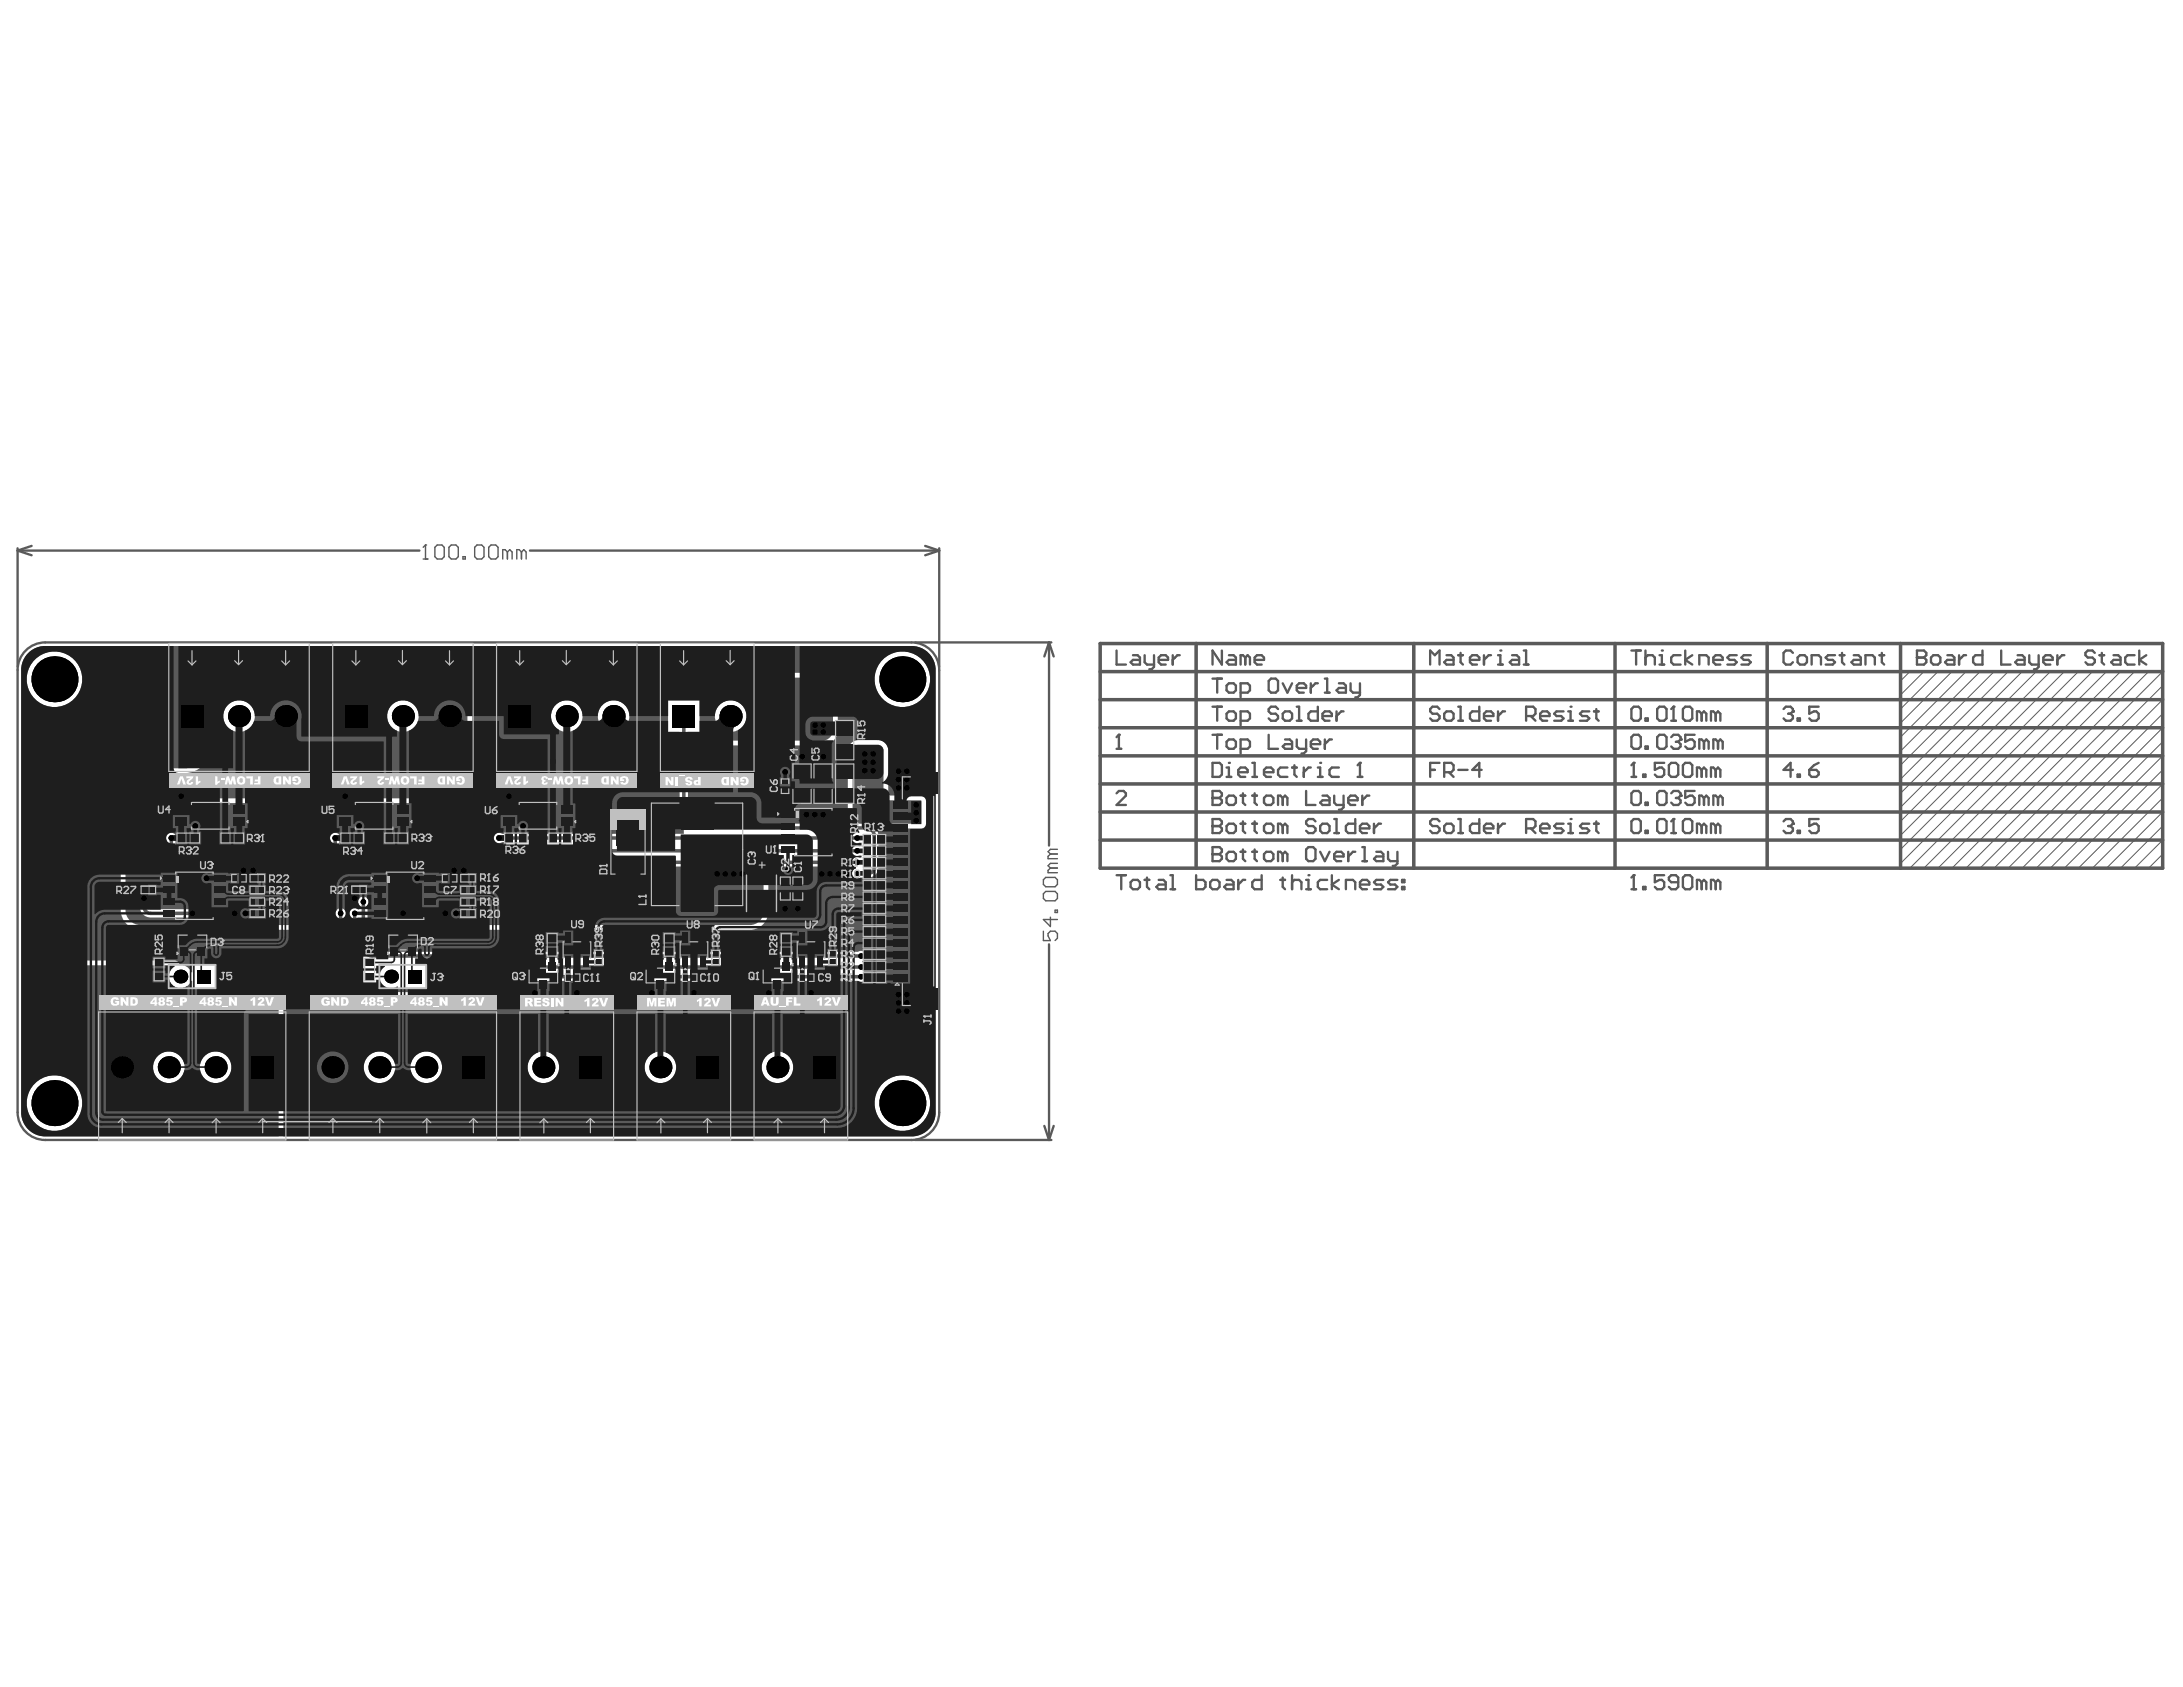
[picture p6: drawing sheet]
<svg xmlns="http://www.w3.org/2000/svg" width="279mm" height="216mm" viewBox="0 0 279 216" stroke-linecap="round" stroke-linejoin="round" font-family="sans-serif">
<g fill="none" stroke="#5a5a5a" stroke-width=".45">
<path d="M140.8 85.9h136M140.8 82.4h136v28.7h-136zM140.8 96.7h136M140.8 93.1h136M140.8 89.5h136M153.1 82.4v28.7M180.9 82.4v28.7M206.7 82.4v28.7M226.2 82.4v28.7M243.3 82.4v28.7M140.8 107.5h136M140.8 103.9h136"/>
<path d="M140.8 100.3h136"/>
</g>
<g fill="none" stroke="#5a5a5a" stroke-width=".13">
<path d="M244.4 85.9l-1.1 1.2M246.2 85.9l-2.9 3M248 85.9l-4.7 4.8M249.8 85.9l-6.5 6.6M251.6 85.9l-8.3 8.4M253.4 85.9l-10.1 10.2M255.2 85.9l-11.9 12M257 85.9l-13.7 13.8M258.8 85.9l-15.5 15.6M260.6 85.9l-17.3 17.4M262.4 85.9l-19.1 19.2M264.2 85.9l-20.9 21"/>
<path d="M266 85.9l-22.7 22.8M267.8 85.9l-24.5 24.6M269.6 85.9l-25.2 25.2M271.4 85.9l-25.2 25.2M273.2 85.9l-25.2 25.2M275 85.9l-25.2 25.2M276.8 98.5l-12.6 12.6M276.8 96.7l-14.4 14.4M276.8 94.9l-16.2 16.2M276.8 93.1l-18 18M276.8 91.3l-19.8 19.8M276.8 89.5l-21.6 21.6"/>
<path d="M276.8 87.7l-23.4 23.4M276.8 85.9l-25.2 25.2M276.8 109.3l-1.8 1.8M276.8 107.5l-3.6 3.6M276.8 105.7l-5.4 5.4M276.8 103.9l-7.2 7.2M276.8 102.1l-9 9M276.8 100.3l-10.8 10.8"/>
</g>
<g fill="none" stroke="#5a5a5a" stroke-width=".3">
<path d="M2.3 70.2v15.1M2.3 70.5l1.8 .6M2.3 70.5h51.4M4.1 69.9l-1.8 .6M67.8 70.5h52.4M118.4 69.9l1.8 .6M120.2 70.2v15.1M120.2 70.5l-1.8 .6M3.3 83.3a3.5 3.5 0 0 1 2.5-1.1h110.9a3.5 3.5 0 0 1 3.5 3.6v56.6a3.5 3.5 0 0 1-3.5 3.5h-110.9a3.5 3.5 0 0 1-3.5-3.5v-56.6a3.5 3.5 0 0 1 1-2.5zM117.1 82.2h17.5M134.3 82.2l.6 1.8M134.3 82.2l-.6 1.8"/>
<path d="M134.3 82.2v26M142.9 83.3v1.8h1.2M142.9 95.8h.6M143.2 94h.1M143.2 94v1.8M143.2 94l-.3 .3M145 83.9h.6l.3 .3v.9h-.9l-.3-.3 .3-.3h.9M146.5 83.9v.9l.3 .3h.9M147.7 83.9v1.5l-.3 .2h-.3M148.3 84.5h1.2v-.3l-.3-.3h-.6l-.3 .3v.6l.3 .3h.6M150.1 83.9v1.2M151 83.9h-.3l-.6 .6"/>
<path d="M155.2 97.6h.9l.3 .3v1.2l-.3 .3h-.9zM155.2 94h1.2M155.2 90.4h1.2M155.2 86.8h1.2M155.8 86.8v1.8M155.8 90.4v1.8M155.8 94v1.8M156.4 83.3v1.8l-1.2-1.8v1.8M157 99.4h.6M157 98.2h.3v1.2M157.3 97.6h.1M157.3 83.9h.6l.3 .3v.9h-.9l-.3-.3 .3-.3h.9"/>
<path d="M157.3 94.6h.6l.3 .3v.6l-.3 .3h-.6l-.3-.3v-.6zM157.3 87.4h.6l.3 .3v.6l-.3 .3h-.6l-.3-.3v-.6zM157.3 91h.6l.3 .3v.6l-.3 .3h-.6l-.3-.3v-.6zM158.5 98.8h1.2v-.3l-.3-.3h-.6l-.3 .3v.6l.3 .3h.6M158.8 95.8h.9l.3-.3v-.6l-.3-.3h-.9v1.8M158.8 88.6h.9l.3-.3v-.6l-.3-.3h-.9v1.8M158.8 92.2h.9l.3-.3v-.6l-.3-.3h-.9v1.8M159.4 84.2l-.3-.3h-.3v1.2M159.4 84.2v.9M159.4 84.2l.3-.3 .3 .3v.9M160.3 97.6h.3v1.8M160.3 99.4h.6"/>
<path d="M160.6 84.5h1.2v-.3l-.3-.3h-.6l-.3 .3v.6l.3 .3h.6M161.8 98.8h1.2v-.3l-.3-.3h-.6l-.3 .3v.6l.3 .3h.6M162.4 94v1.8h1.2M162.4 87.1l.3-.3h.6l.3 .3v1.2l-.3 .3h-.6l-.3-.3zM163.6 90.7l-.3-.3h-.6l-.3 .3v.3l.3 .3h.6l.3 .3v.3l-.3 .3h-.6l-.3-.3M164.2 91.3l.3-.3h.6l.3 .3v.6l-.3 .3h-.6l-.3-.3zM164.2 87.4l.6 1.2 .6-1.2M164.5 94.6h.6l.3 .3v.9h-.9l-.3-.3 .3-.3h.9M164.8 98.2h-.9l-.3 .3v.6l.3 .3h.9M165.4 98.2h.6M165.7 97.9v1.2l.3 .3M166 94.6v.9l.3 .3h.9"/>
<path d="M166 88h1.2v-.3l-.3-.3h-.6l-.3 .3v.6l.3 .3h.6M166 90.4h.3v1.8M166 92.2h.6M166.9 98.2v1.2M167.2 94.6v1.5l-.3 .3h-.3M167.8 95.2h1.2v-.3l-.3-.3h-.6l-.3 .3v.6l.3 .3h.6M167.8 98.2h-.3l-.6 .6M167.8 87.4v1.2M168.7 98.2h.3v1.2M168.7 99.4h.6M168.7 90.4v1.8h-.9l-.3-.3v-.6l.3-.3h.9M168.7 87.4h-.3l-.6 .6"/>
<path d="M169 97.6h.1M169.3 91.6h1.2v-.3l-.3-.3h-.6l-.3 .3v.6l.3 .3h.6M169.6 94.6v1.2M169.6 86.8h.3v1.8M169.6 88.6h.6M170.5 94.6h-.3l-.6 .6M171.1 91v1.2M171.4 98.2h-.9l-.3 .3v.6l.3 .3h.9M171.4 87.4h.6l.3 .3v.9h-.9l-.3-.3 .3-.3h.9M172 91h-.3l-.6 .6M172.9 87.4v.9l.3 .3h.9M173.8 99.4h.6"/>
<path d="M174.1 97.6h.1M174.1 87.4v1.5l-.3 .3h-.3M174.1 97.6v1.8M174.1 97.6l-.3 .3M183 85.1v-1.8l.6 .6 .6-.6v1.8M183 98.5h.6M184.2 97.6h-1.2v1.8M184.2 90.7l-.3-.3h-.6l-.3 .3v.3l.3 .3h.6l.3 .3v.3l-.3 .3h-.6l-.3-.3M184.8 91.3l.3-.3h.6l.3 .3v.6l-.3 .3h-.6l-.3-.3zM184.8 98.8h.9l.3-.3v-.6l-.3-.3h-.9v1.8M185.1 83.9h.6l.3 .3v.9h-.9l-.3-.3 .3-.3h.9M185.4 98.8l.6 .6"/>
<path d="M186.6 83.9h.6M186.6 90.4h.3v1.8M186.6 92.2h.6M186.6 98.5h1.2M186.9 83.6v1.2l.3 .3M188.1 84.5h1.2v-.3l-.3-.3h-.6l-.3 .3v.6l.3 .3h.6M189.3 90.4v1.8h-.9l-.3-.3v-.6l.3-.3h.9M189.6 98.5h-1.2l.9-.9v1.8M189.9 91.6h1.2v-.3l-.3-.3h-.6l-.3 .3v.6l.3 .3h.6M189.9 83.9v1.2M190.8 83.9h-.3l-.6 .6M191.7 85.1h.6"/>
<path d="M191.7 83.9h.3v1.2M191.7 91v1.2M192 83.3h.1M192.6 91h-.3l-.6 .6M193.5 83.9h.6l.3 .3v.9h-.9l-.3-.3 .3-.3h.9M195 85.1h.6M195 83.3h.3v1.8M195.3 91.6h.9l.3-.3v-.6l-.3-.3h-.9v1.8M195.9 91.6l.6 .6M197.1 91.6h1.2v-.3l-.3-.3h-.6l-.3 .3v.6l.3 .3h.6M200.1 91h-.9l-.3 .3 .3 .3h.6l.3 .3-.3 .3h-.9M200.7 92.2h.6"/>
<path d="M200.7 91h.3v1.2M201 90.4h.1M203.4 91h-.9l-.3 .3 .3 .3h.6l.3 .3-.3 .3h-.9M204 91h.6M204.3 90.7v1.2l.3 .3M208.8 94.3l.3-.3h.6l.3 .3v1.2l-.3 .3h-.6l-.3-.3zM208.8 99.4h.6M208.8 90.7l.3-.3h.6l.3 .3v1.2l-.3 .3h-.6l-.3-.3zM208.8 83.3h1.2M209.1 97.6h.1M209.1 97.6v1.8M209.1 97.6l-.3 .3"/>
<path d="M209.4 83.3v1.8M210.3 99.1h.3v.3h-.3zM210.6 84.2l.3-.3h.6l.3 .3v.9M210.6 95.5h.3v.3h-.3zM210.6 91.9h.3v.3h-.3zM210.6 83.3v1.8M212.1 94.3l.3-.3h.6l.3 .3v1.2l-.3 .3h-.6l-.3-.3zM212.1 90.7l.3-.3h.6l.3 .3v1.2l-.3 .3h-.6l-.3-.3zM212.4 85.1h.6M212.4 83.9h.3v1.2M212.7 83.3h.1M213 97.6h-1.2v.9l.6-.3h.3l.3 .3v.6l-.3 .3h-.6l-.3-.3"/>
<path d="M213.6 97.9l.3-.3h.6l.3 .3v1.2l-.3 .3h-.6l-.3-.3zM213.9 94.3l.3-.3h.6l.3 .3v.3M213.9 92.2h.6M214.2 90.4h.1M214.2 90.4l-.3 .3M214.2 90.4v1.8M214.5 94.9h.3M214.8 94.9l.3 .3v.3l-.3 .3h-.6l-.3-.3M215.1 94.6h.1M215.1 83.9h-.9l-.3 .3v.6l.3 .3h.9M215.1 94.6l-.3 .3M215.4 97.9l.3-.3h.6l.3 .3v1.2l-.3 .3h-.6l-.3-.3z"/>
<path d="M215.4 90.7l.3-.3h.6l.3 .3v1.2l-.3 .3h-.6l-.3-.3zM215.7 83.3v1.8M216.6 83.9l-.9 .6 .9 .6M216.9 94h-1.2v.9l.6-.3h.3l.3 .3v.6l-.3 .3h-.6l-.3-.3M217.5 85.1v-1.2h.9l.3 .3v.9M217.8 98.5l-.3-.3h-.3v1.2M217.8 91.3l-.3-.3h-.3v1.2M217.8 98.5l.3-.3 .3 .3v.9M217.8 91.3v.9M217.8 98.5v.9M217.8 91.3l.3-.3 .3 .3v.9M218.1 94.9l-.3-.3h-.3v1.2"/>
<path d="M218.1 94.9l.3-.3 .3 .3v.9M218.1 94.9v.9M219.3 84.5h1.2v-.3l-.3-.3h-.6l-.3 .3v.6l.3 .3h.6M219.6 98.5l-.3-.3h-.3v1.2M219.6 91.3l-.3-.3h-.3v1.2M219.6 91.3v.9M219.6 98.5v.9M219.6 91.3l.3-.3 .3 .3v.9M219.6 98.5l.3-.3 .3 .3v.9M219.9 94.9l-.3-.3h-.3v1.2M219.9 94.9l.3-.3 .3 .3v.9M219.9 94.9v.9"/>
<path d="M222.3 83.9h-.9l-.3 .3 .3 .3h.6l.3 .3-.3 .3h-.9M224.1 83.9h-.9l-.3 .3 .3 .3h.6l.3 .3-.3 .3h-.9M228.3 90.7l.3-.3h.6l.3 .3v.3M228.9 91.3h.3M229.2 91.3l.3 .3v.3l-.3 .3h-.6l-.3-.3M229.5 91h.1M229.5 83.6l-.3-.3h-.6l-.3 .3v1.2l.3 .3h.6l.3-.3M229.5 98.5h-1.2l.9-.9v1.8M229.5 91l-.3 .3M230.1 84.2l.3-.3h.6l.3 .3v.6l-.3 .3h-.6l-.3-.3zM230.1 99.1h.3v.3h-.3zM230.1 91.9h.3v.3h-.3z"/>
<path d="M231.6 98.5h.9l.3 .3v.3l-.3 .3h-.6l-.3-.3zM231.9 85.1v-1.2h.9l.3 .3v.9M232.8 90.4h-1.2v.9l.6-.3h.3l.3 .3v.6l-.3 .3h-.6l-.3-.3M232.8 97.6l-.6 .3-.6 .6M234.9 83.9h-.9l-.3 .3 .3 .3h.6l.3 .3-.3 .3h-.9M235.5 83.9h.6M235.8 83.6v1.2l.3 .3M237.3 83.9h.6l.3 .3v.9h-.9l-.3-.3 .3-.3h.9M238.8 85.1v-1.2h.9l.3 .3v.9M240.6 83.9h.6M240.9 83.6v1.2l.3 .3M245.3 84.2h.1"/>
<path d="M245.3 83.3h.9l.3 .3v.3l-.3 .3 .3 .3v.3l-.3 .3h-.9zM245.3 84.2h.9M247.1 84.2l.3-.3h.6l.3 .3v.6l-.3 .3h-.6l-.3-.3zM249.2 83.9h.6l.3 .3v.9h-.9l-.3-.3 .3-.3h.9M250.7 83.9v1.2M251.6 83.9h-.3l-.6 .6M253.7 83.3v1.8h-.9l-.3-.3v-.6l.3-.3h.9M256.1 83.3v1.8h1.2M258.2 83.9h.6l.3 .3v.9h-.9l-.3-.3 .3-.3h.9M259.7 83.9v.9l.3 .3h.9M260.9 83.9v1.5l-.3 .2h-.3M261.5 84.5h1.2v-.3l-.3-.3h-.6l-.3 .3v.6l.3 .3h.6"/>
<path d="M263.3 83.9v1.2M264.2 83.9h-.3l-.6 .6M268.1 83.6l-.3-.3h-.6l-.3 .3v.3l.3 .3h.6l.3 .3v.3l-.3 .3h-.6l-.3-.3M268.7 83.9h.6M269 83.6v1.2l.3 .3M270.5 83.9h.6l.3 .3v.9h-.9l-.3-.3 .3-.3h.9M273.2 83.9h-.9l-.3 .3v.6l.3 .3h.9M273.8 83.3v1.8M274.7 83.9l-.9 .6 .9 .6M142.9 101.5l.3-.3h.6l.3 .3v.3l-1.2 1.2h1.2M142.9 112h1.2M143.5 112v1.8"/>
<path d="M144.7 112.9l.3-.3h.6l.3 .3v.6l-.3 .3h-.6l-.3-.3zM146.5 112.6h.6M146.8 112.3v1.2l.3 .3M148.3 112.6h.6l.3 .3v.9h-.9l-.3-.3 .3-.3h.9M149.8 112h.3v1.8M149.8 113.8h.6M153.1 112v1.8h.9l.3-.3v-.6l-.3-.3h-.9M154.9 112.9l.3-.3h.6l.3 .3v.6l-.3 .3h-.6l-.3-.3zM155.2 109.3h.1M155.2 105.7h.1M155.2 102.1h.1M155.2 101.2h.9l.3 .3v.3l-.3 .3 .3 .3v.3l-.3 .3h-.9z"/>
<path d="M155.2 104.8h.9l.3 .3v.3l-.3 .3 .3 .3v.3l-.3 .3h-.9zM155.2 108.4h.9l.3 .3v.3l-.3 .3 .3 .3v.3l-.3 .3h-.9zM155.2 109.3h.9M155.2 105.7h.9M155.2 102.1h.9M157 112.6h.6l.3 .3v.9h-.9l-.3-.3 .3-.3h.9M157.3 101.8h.6l.3 .3v.6l-.3 .3h-.6l-.3-.3v-.6zM157.3 105.4h.6l.3 .3v.6l-.3 .3h-.6l-.3-.3v-.6zM157.3 109h.6l.3 .3v.6l-.3 .3h-.6l-.3-.3v-.6zM158.5 112.6v1.2M158.8 109h.6M158.8 105.4h.6"/>
<path d="M158.8 101.8h.6M159.1 101.5v1.2l.3 .3M159.1 105.1v1.2l.3 .3M159.1 108.7v1.2l.3 .3M159.4 112.6h-.3l-.6 .6M160.3 109h.6M160.3 105.4h.6M160.3 101.8h.6M160.6 101.5v1.2l.3 .3M160.6 105.1v1.2l.3 .3M160.6 108.7v1.2l.3 .3M161.5 112v1.8h-.9l-.3-.3v-.6l.3-.3h.9"/>
<path d="M161.8 102.1l.3-.3h.6l.3 .3v.6l-.3 .3h-.6l-.3-.3zM161.8 105.7l.3-.3h.6l.3 .3v.6l-.3 .3h-.6l-.3-.3zM161.8 109.3l.3-.3h.6l.3 .3v.6l-.3 .3h-.6l-.3-.3zM163.9 112.6h.6M164.2 112.3v1.2l.3 .3M164.2 102.1l.3-.3 .3 .3v.9M164.2 109.3l-.3-.3h-.3v1.2M164.2 102.1l-.3-.3h-.3v1.2M164.2 105.7l-.3-.3h-.3v1.2M164.2 102.1v.9M164.2 105.7v.9M164.2 109.3v.9"/>
<path d="M164.2 109.3l.3-.3 .3 .3v.9M164.2 105.7l.3-.3 .3 .3v.9M165.4 112.9l.3-.3h.6l.3 .3v.9M165.4 112v1.8M167.2 112.6h.3v1.2M167.2 113.8h.6M167.2 101.2v1.8h1.2M167.2 108.7l.3-.3h.6l.3 .3v1.2l-.3 .3h-.6l-.3-.3zM167.5 112h.1M168.4 105.1l-.3-.3h-.6l-.3 .3v.3l.3 .3h.6l.3 .3v.3l-.3 .3h-.6l-.3-.3M169 109l.6 1.2 .6-1.2M169.3 101.8h.6l.3 .3v.9h-.9l-.3-.3 .3-.3h.9"/>
<path d="M169.3 105.4h.6l.3 .3v.6l-.3 .3h-.6l-.3-.3v-.6zM169.9 112.6h-.9l-.3 .3v.6l.3 .3h.9M170.5 112v1.8M170.8 101.8v.9l.3 .3h.9M170.8 109.6h1.2v-.3l-.3-.3h-.6l-.3 .3v.6l.3 .3h.6M170.8 106.6h.6M170.8 104.8h.3v1.8M171.4 112.6l-.9 .6 .9 .6M172 101.8v1.5l-.3 .3h-.3M172.3 113.8v-1.2h.9l.3 .3v.9M172.6 102.4h1.2v-.3l-.3-.3h-.6l-.3 .3v.6l.3 .3h.6M172.6 109v1.2"/>
<path d="M173.5 109h-.3l-.6 .6M173.5 104.8v1.8h-.9l-.3-.3v-.6l.3-.3h.9M174.1 113.2h1.2v-.3l-.3-.3h-.6l-.3 .3v.6l.3 .3h.6M174.1 106h1.2v-.3l-.3-.3h-.6l-.3 .3v.6l.3 .3h.6M174.4 110.2h.6M174.4 108.4h.3v1.8M174.4 101.8v1.2M175.3 101.8h-.3l-.6 .6M175.9 105.4v1.2M176.2 109h.6l.3 .3v.9h-.9l-.3-.3 .3-.3h.9M176.8 105.4h-.3l-.6 .6M177.1 112.6h-.9l-.3 .3 .3 .3h.6l.3 .3-.3 .3h-.9"/>
<path d="M177.7 109v.9l.3 .3h.9M178.8 112.6h-.8l-.3 .3 .3 .3h.6l.2 .3-.2 .3h-.9M178.9 109v1.5l-.3 .3h-.3M179.4 113.5h.3v.3h-.3zM179.4 112.6h.3v.3h-.3zM184.2 105.1l-.3-.3h-.6l-.3 .3v.3l.3 .3h.6l.3 .3v.3l-.3 .3h-.6l-.3-.3M184.8 105.7l.3-.3h.6l.3 .3v.6l-.3 .3h-.6l-.3-.3zM186.6 106.6h.6M186.6 104.8h.3v1.8M189.3 104.8v1.8h-.9l-.3-.3v-.6l.3-.3h.9M189.9 106h1.2v-.3l-.3-.3h-.6l-.3 .3v.6l.3 .3h.6M191.7 105.4v1.2"/>
<path d="M192.6 105.4h-.3l-.6 .6M195.3 106h.9l.3-.3v-.6l-.3-.3h-.9v1.8M195.9 106l.6 .6M197.1 106h1.2v-.3l-.3-.3h-.6l-.3 .3v.6l.3 .3h.6M200.1 105.4h-.9l-.3 .3 .3 .3h.6l.3 .3-.3 .3h-.9M200.7 106.6h.6M200.7 105.4h.3v1.2M201 104.8h.1M203.4 105.4h-.9l-.3 .3 .3 .3h.6l.3 .3-.3 .3h-.9M204 105.4h.6M204.3 105.1v1.2l.3 .3M208.8 101.5l.3-.3h.6l.3 .3v1.2l-.3 .3h-.6l-.3-.3z"/>
<path d="M208.8 105.1l.3-.3h.6l.3 .3v1.2l-.3 .3h-.6l-.3-.3zM208.8 113.8h.6M209.1 112h.1M209.1 112v1.8M209.1 112l-.3 .3M210.3 113.5h.3v.3h-.3zM210.6 102.7h.3v.3h-.3zM210.6 106.3h.3v.3h-.3zM212.1 101.5l.3-.3h.6l.3 .3v1.2l-.3 .3h-.6l-.3-.3zM212.1 105.1l.3-.3h.6l.3 .3v1.2l-.3 .3h-.6l-.3-.3zM213 112h-1.2v.9l.6-.3h.3l.3 .3v.6l-.3 .3h-.6l-.3-.3M213.9 101.5l.3-.3h.6l.3 .3v.3"/>
<path d="M213.9 106.6h.6M214.2 104.8h.1M214.2 104.8v1.8M214.2 104.8l-.3 .3M214.5 102.1h.3M214.8 102.1l.3 .3v.3l-.3 .3h-.6l-.3-.3M214.8 112.9h-.9l-.3-.3v-.3l.3-.3h.6l.3 .3v1.2l-.3 .3h-.6l-.3-.3M215.1 101.8h.1M215.1 101.8l-.3 .3M215.4 105.1l.3-.3h.6l.3 .3v1.2l-.3 .3h-.6l-.3-.3zM215.4 112.3l.3-.3h.6l.3 .3v1.2l-.3 .3h-.6l-.3-.3zM216.9 101.2h-1.2v.9l.6-.3h.3l.3 .3v.6l-.3 .3h-.6l-.3-.3"/>
<path d="M217.8 105.7l-.3-.3h-.3v1.2M217.8 112.9l-.3-.3h-.3v1.2M217.8 105.7v.9M217.8 112.9v.9M217.8 105.7l.3-.3 .3 .3v.9M217.8 112.9l.3-.3 .3 .3v.9M218.1 102.1l-.3-.3h-.3v1.2M218.1 102.1l.3-.3 .3 .3v.9M218.1 102.1v.9M219.6 105.7l-.3-.3h-.3v1.2M219.6 112.9l-.3-.3h-.3v1.2M219.6 105.7v.9"/>
<path d="M219.6 112.9v.9M219.6 105.7l.3-.3 .3 .3v.9M219.6 112.9l.3-.3 .3 .3v.9M219.9 102.1l-.3-.3h-.3v1.2M219.9 102.1l.3-.3 .3 .3v.9M219.9 102.1v.9M228.3 105.1l.3-.3h.6l.3 .3v.3M228.9 105.7h.3M229.2 105.7l.3 .3v.3l-.3 .3h-.6l-.3-.3M229.5 105.4h.1M229.5 105.4l-.3 .3M230.1 106.3h.3v.3h-.3z"/>
<path d="M232.8 104.8h-1.2v.9l.6-.3h.3l.3 .3v.6l-.3 .3h-.6l-.3-.3M134.3 120.9v25M117.1 145.9h17.5M133.7 144.1l.6 1.8M134.9 144.1l-.6 1.8"/>
</g>
<g fill="none" stroke="#5a5a5a" stroke-width=".18">
<path d="M54.2 71.5h.6M54.5 69.7h.1M54.5 69.7v1.8M54.5 69.7l-.3 .3M55.7 70l.3-.3h.6l.3 .3v1.2l-.3 .3h-.6l-.3-.3zM57.5 70l.3-.3h.6l.3 .3v1.2l-.3 .3h-.6l-.3-.3zM59.3 71.2h.3v.3h-.3zM60.8 70l.3-.3h.6l.2 .3v1.2l-.2 .3h-.6l-.3-.3zM62.5 70l.3-.3h.6l.3 .3v1.2l-.3 .3h-.6l-.3-.3zM64.9 70.6l-.3-.3h-.3v1.2M64.9 70.6v.9M64.9 70.6l.3-.3 .3 .3v.9"/>
<path d="M66.7 70.6l-.3-.3h-.3v1.2M66.7 70.6v.9M66.7 70.6l.3-.3 .3 .3v.9M133.5 112.6l.3-.3h1.2l.3 .3v.6l-.3 .3h-1.2l-.3-.3zM133.5 114.4l.3-.3h1.2l.3 .3v.6l-.3 .3h-1.2l-.3-.3zM133.5 119.2v1.2h.9l-.3-.6v-.3l.3-.3h.6l.3 .3v.6l-.3 .3M134.4 109.3l-.3 .3v.3h1.2M134.4 111.1l-.3 .3v.3h1.2M134.4 117.4v1.2l-.9-.9h1.8M134.4 111.1h.9M134.4 109.3h.9M135 116.5h.3v.3h-.3z"/>
<path d="M135.3 110.5h-.9l-.3 .3 .3 .3M135.3 108.7h-.9l-.3 .3 .3 .3"/>
</g>
<g fill="none" stroke="#8c8c8c" stroke-width=".3">
<path d="M3.2 106.4v1M3.4 101.1l.3-.2h1l.2 .2v.5l-.2 .3h-1l-.3-.3zM3.4 102.9h.3v.2h-.3zM3.4 103.9v.5M3.4 109.6l.3-.3h1l.2 .3v.5l-.2 .2h-1l-.3-.2zM3.4 111.1v.5M3.4 116.8l.3-.2h1l.2 .2v.8h-1.5zM3.4 118.3l.3-.2h1l.2 .2v.5l-.2 .3h-1l-.3-.3zM3.4 119.6l.5 .5M3.4 112.6h1.5M3.4 111.3h1.5M3.4 104.1h1.5"/>
<path d="M3.7 113.6l-.3 .2v.5l.3 .3h1l.2-.3v-.5l-.2-.2M4.4 104.9l-1 .5 1 .5M4.9 104.1h.1M4.9 115.1h-1.2l-.3 .2v.5l.3 .3h1.2M4.9 111.1v.5M4.9 112.1v1M4.9 107.8h-1.5l1.5 1h-1.5M4.9 104.1l-.2 .3M3.4 125.8l.3-.2h.2l.3 .2 .2-.2h.3l.2 .2v.8h-1.5zM3.4 124.3l.3-.2h.2l.3 .2 .2-.2h.3l.2 .2v.8h-1.5zM3.4 120.6h1.5v-.8l-.2-.2h-.5l-.3 .2v.8M3.4 122.1h1.5v-.8l-.2-.2h-.5l-.3 .2v.8"/>
<path d="M4.2 126.6h.1M4.2 125.1h.1M4.2 124.3v.8M4.2 125.8v.8"/>
</g>
<g fill="#5a5a5a">
<path d="M109.3 95.6l.5-.3h2.6a.71 .71 0 0 1 .7 .7v5.5a.9 .9 0 0 0 .9 .9h3.9v3h-7.8a1 1 0 0 1-1-.9v-8.4z"/>
<path d="M27 82.7h89.9a3.1 3.1 0 0 1 2.9 3.1v56.6a3.1 3.1 0 0 1-2.9 3h-80.6v-19.5a2.94 2.94 0 0 0-2.7-3h-6.1l-.4 .3-.1 .3h-2.4v.9h-.1a1.46 1.46 0 0 0-1.5-.9 .65 .65 0 0 0-.7-.6h-11a1.55 1.55 0 0 1-1.6-1.5v-20.4a2.06 2.06 0 0 1 2.1-2.1h11.8a3.4 3.4 0 0 0 3.4-3zM111.9 86.9a3.6 3.6 0 0 0 7.1 0 3.6 3.6 0 0 0-7.1 0zM49.5 91.7a2.05 2.05 0 0 0 4.1 0 2.05 2.05 0 0 0-4.1 0zM43.6 89.6v4.1h4v-4.1zM28.6 91.7a2.02 2.02 0 0 0 4 0 2.02 2.02 0 0 0-4 0zM16.1 103.1v.1a2.65 2.65 0 0 0-.6 1.5v11.7a2.54 2.54 0 0 0 2.5 2.6h25.1v7.1a2.15 2.15 0 0 0 2.1 2.2h11.9a2.94 2.94 0 0 0 2.1-.9 5.2 5.2 0 0 1 2.5-1.8l48.1-.1a.66 .66 0 0 0 1-.1 .66 .66 0 0 0-.2-1v-.1a.66 .66 0 0 0 .3-.7 .66 .66 0 0 0-.5-.5v-.1a.68 .68 0 0 0 .4-.9 .68 .68 0 0 0-1-.3h-62.2a.57 .57 0 0 1-.6-.6v-2.2h49a2.36 2.36 0 0 0 2.3-2.4v-4.2a2.25 2.25 0 0 0-.6-1.4v-.1h11.6l.3 .2a.69 .69 0 0 0-.5 .9 .69 .69 0 0 0 1 .3h1.1a1.26 1.26 0 0 0 1.2-1.3v-4.1l-.2-.8v-.1h5.7a.61 .61 0 0 0 .6-.6v-3a.61 .61 0 0 0-.6-.6h-3.9l-.2-.1-.1-.2-.1-5.8a1.31 1.31 0 0 0-1.2-1h-2.5a1.4 1.4 0 0 0-1.4 1.4v8.4l.3 .8-.1 .1h-20.1a.57 .57 0 0 1-.5-.6v-9.4h17.1a1.99 1.99 0 0 0 2-2v-5.3a1.99 1.99 0 0 0-2-2h-42.4a2.94 2.94 0 0 0-3 2.7v12.3a1.03 1.03 0 0 1-1 1.1h-40.8a2.65 2.65 0 0 0-1.5 .6zM58.5 134.6v4h4.1v-4zM52.5 136.6a2.05 2.05 0 0 0 4.1 0 2.05 2.05 0 0 0-4.1 0zM46.5 136.6a2.05 2.05 0 0 0 4.1 0 2.05 2.05 0 0 0-4.1 0zM103.5 134.6v4h4v-4zM97.5 136.6a2.02 2.02 0 0 0 4 0 2.02 2.02 0 0 0-4 0zM88.5 134.6v4h4v-4zM82.5 136.6a2.02 2.02 0 0 0 4 0 2.02 2.02 0 0 0-4 0zM73.5 134.6v4h4.1v-4zM67.5 136.6a2.05 2.05 0 0 0 4.1 0 2.05 2.05 0 0 0-4.1 0zM111.9 141.2a3.6 3.6 0 0 0 7.1 0 3.6 3.6 0 0 0-7.1 0z"/>
<path d="M3.5 83.7a3.1 3.1 0 0 1 2.1-1h20.8v12.9a2.74 2.74 0 0 1-2.8 2.7h-11.9a2.66 2.66 0 0 0-2.6 2.7v20.4a2.16 2.16 0 0 0 2.1 2.1h11.1l.1 .2a1.49 1.49 0 0 0-.3 2.4 1.49 1.49 0 0 0 2.4-.6h.1v1h3v-3h6a2.33 2.33 0 0 1 2.1 2.4v19.5h-30.1a3.1 3.1 0 0 1-2.9-3v-56.8a3.1 3.1 0 0 1 .8-1.9zM3.4 86.9a3.6 3.6 0 0 0 7.1 0 3.6 3.6 0 0 0-7.1 0zM25.6 136.6a2.02 2.02 0 0 0 4 0 2.02 2.02 0 0 0-4 0zM19.6 136.6a2.02 2.02 0 0 0 4 0 2.02 2.02 0 0 0-4 0zM13.6 136.6a2.02 2.02 0 0 0 4 0 2.02 2.02 0 0 0-4 0zM3.4 141.2a3.6 3.6 0 0 0 7.1 0 3.6 3.6 0 0 0-7.1 0z"/>
<path d="M16.6 103.6a2.15 2.15 0 0 1 1.7-.8h40.5a1.63 1.63 0 0 0 1.6-1.6v-12.2a2.3 2.3 0 0 1 2.4-2.3h42.4a1.37 1.37 0 0 1 1.4 1.4v5.3a1.37 1.37 0 0 1-1.4 1.4h-17.1v-1.1h1.4v-4.1h-4v4.1h1.5v11.1a1.59 1.59 0 0 0 .5 1.2v.7h-23.2a.66 .66 0 0 0-.9 .1 .66 .66 0 0 0 0 .9 .66 .66 0 0 0 .9 .1h.5v.5l-21 .1a.37 .37 0 0 1-.4-.4v-.4a.66 .66 0 0 0-.1-.8 .66 .66 0 0 0-.8 0 .66 .66 0 0 0-.1 .8v.4a1.44 1.44 0 0 0 1.4 1.4h.7v.4h-21.4a.65 .65 0 0 1-.6-.6v-1.6a.66 .66 0 0 0-.1-.8 .66 .66 0 0 0-.9 0 .66 .66 0 0 0-.1 .8v1.6a1.72 1.72 0 0 0 1.7 1.7h7.5v.1a.66 .66 0 0 0 .2 1 .66 .66 0 0 0 .9-.2h.1a.66 .66 0 0 0 1 .2 .66 .66 0 0 0 .1-1l.1-.1h24.5l.1 .1a.66 .66 0 0 0 .1 1 .66 .66 0 0 0 1-.2h.1a.66 .66 0 0 0 .9 .2 .66 .66 0 0 0 .2-1v-.1h36.1a1.72 1.72 0 0 1 1.7 1.7v4a1.74 1.74 0 0 1-1.7 1.8h-49v-2.6a.68 .68 0 0 0 0-.9 .68 .68 0 0 0-.9-.1h-.1a.67 .67 0 0 0-.9-.4 .67 .67 0 0 0-.3 .9 .67 .67 0 0 0 1 .2l.2 .3v.6h-.1a.66 .66 0 0 0-.9 0 .66 .66 0 0 0-.1 .9v1.1h-.8v-1.1a.66 .66 0 0 0-.1-.9 .66 .66 0 0 0-.8 0 .66 .66 0 0 0-.1 .9v1.1h-25.1a1.92 1.92 0 0 1-1.9-2v-11.4a2.09 2.09 0 0 1 .5-1.4zM91.5 91.7a2.02 2.02 0 0 0 4 0 2.02 2.02 0 0 0-4 0zM76.5 91.7a2.05 2.05 0 0 0 4.1 0 2.05 2.05 0 0 0-4.1 0zM70.5 91.7a2.05 2.05 0 0 0 4.1 0 2.05 2.05 0 0 0-4.1 0zM64.5 89.6v4.1h4.1v-4.1zM64.5 101.9a.67 .67 0 0 0 1.3 0 .67 .67 0 0 0-1.3 0zM56.3 116.9a.7 .7 0 0 0 1.4 0 .7 .7 0 0 0-1.4 0zM50.9 116.9a.7 .7 0 0 0 1.4 0 .7 .7 0 0 0-1.4 0zM29.4 116.9a.67 .67 0 0 0 1.3 0 .67 .67 0 0 0-1.3 0zM17.9 114.6a.65 .65 0 0 0 0 .8v.7a1.37 1.37 0 0 0 1.4 1.3h4.9a.66 .66 0 0 0 .9-.1 .66 .66 0 0 0 0-.9 .66 .66 0 0 0-.9 0h-4.9l-.3-.2v-.8a.66 .66 0 0 0-.2-1 .66 .66 0 0 0-.9 .2z"/>
<circle cx="78.5" cy="91.7" r="1.41"/>
<circle cx="93.5" cy="91.7" r="1.41"/>
<circle cx="15.6" cy="136.6" r="1.41"/>
</g>
<path d="M47.6 122.3h62.6" fill="none" stroke="#5a5a5a" stroke-width=".45"/>
<circle cx="110.2" cy="122.3" r=".22" fill="#5a5a5a"/>
<g fill="none" stroke="#5a5a5a" stroke-width=".45">
<path d="M87.5 91.7v13.1M18.4 115v1.1M19.3 116.9h5.3M21.9 107.2v2M23.1 110.4h86.6M42.9 107.2v.8M43.6 116.9v9.2M43.8 108.9h65.9M63.9 107.2h45.8M88.6 106h22.3M109.7 111.8h1.5M111.9 106.9v4.2"/>
<path d="M45.2 127.8h11.9M59.9 126l-1.1 1M61.8 123.8h48.4M62.2 125h48"/>
</g>
<circle cx="61.8" cy="123.8" r=".22" fill="#5a5a5a"/>
<path d="M18.4 116.1a.84 .84 0 0 0 .9 .8M21.9 109.2a1.2 1.2 0 0 0 1.2 1.2M42.9 108a.91 .91 0 0 0 .9 .9M45.4 116.9v8.7a1.16 1.16 0 0 0 1.2 1.1h9.9a2.47 2.47 0 0 0 1.7-.7 5.1 5.1 0 0 1 3.1-2.2h.5M46.5 115.4v5.8a1.12 1.12 0 0 0 1.1 1.1M87.5 104.8a1.12 1.12 0 0 0 1.1 1.2M110.9 106a.98 .98 0 0 1 1 .9M111.9 111a.73 .73 0 0 1-.7 .8M43.6 126.1a1.62 1.62 0 0 0 1.6 1.7M58.8 127a2.46 2.46 0 0 1-1.7 .8M62.2 125a3.3 3.3 0 0 0-2.3 1" fill="none" stroke="#5a5a5a" stroke-width=".45"/>
<g fill="#000">
<circle cx="7" cy="86.9" r="2.95"/>
<circle cx="30.6" cy="91.7" r="1.41"/>
<circle cx="36.6" cy="91.7" r="1.41"/>
<circle cx="51.6" cy="91.7" r="1.41"/>
<circle cx="57.6" cy="91.7" r="1.41"/>
<circle cx="72.5" cy="91.7" r="1.41"/>
<circle cx="78.5" cy="91.7" r="1.41"/>
<circle cx="93.5" cy="91.7" r="1.41"/>
<circle cx="100.5" cy="98.8" r=".35"/>
<circle cx="102.7" cy="96.8" r=".35"/>
<circle cx="104.3" cy="93.7" r=".35"/>
<circle cx="104.3" cy="92.8" r=".35"/>
<circle cx="105.4" cy="96.8" r=".35"/>
<circle cx="105.4" cy="92.8" r=".35"/>
<circle cx="105.4" cy="93.7" r=".35"/>
<circle cx="110.7" cy="96.5" r=".35"/>
<circle cx="110.7" cy="98.6" r=".35"/>
<circle cx="110.7" cy="97.6" r=".35"/>
<circle cx="111.7" cy="96.5" r=".35"/>
<circle cx="111.7" cy="97.6" r=".35"/>
<circle cx="111.7" cy="98.6" r=".35"/>
<circle cx="115" cy="99.8" r=".35"/>
<circle cx="115" cy="98.7" r=".35"/>
<circle cx="115.5" cy="86.9" r="2.95"/>
<circle cx="116.1" cy="99.8" r=".35"/>
<circle cx="116.1" cy="98.7" r=".35"/>
<circle cx="18.4" cy="115" r=".35"/>
<circle cx="21.9" cy="107.2" r=".35"/>
<circle cx="23.2" cy="101.9" r=".35"/>
<circle cx="24.6" cy="116.9" r=".35"/>
<circle cx="25" cy="105.7" r=".35"/>
<circle cx="26.4" cy="112.4" r=".35"/>
<circle cx="30" cy="116.9" r=".35"/>
<circle cx="31.2" cy="111.4" r=".35"/>
<circle cx="31.4" cy="116.9" r=".35"/>
<circle cx="32.4" cy="111.4" r=".35"/>
<circle cx="42.9" cy="107.2" r=".35"/>
<circle cx="43.6" cy="116.9" r=".35"/>
<circle cx="44.2" cy="101.9" r=".35"/>
<circle cx="45.4" cy="116.9" r=".35"/>
<circle cx="45.4" cy="115" r=".35"/>
<circle cx="46" cy="105.7" r=".35"/>
<circle cx="46.5" cy="115.4" r=".35"/>
<circle cx="51.6" cy="116.9" r=".35"/>
<circle cx="53.4" cy="112.4" r=".35"/>
<circle cx="57" cy="116.9" r=".35"/>
<circle cx="58.1" cy="111.4" r=".35"/>
<circle cx="58.4" cy="116.9" r=".35"/>
<circle cx="59.4" cy="111.4" r=".35"/>
<circle cx="63.9" cy="107.2" r=".35"/>
<circle cx="65.1" cy="101.9" r=".35"/>
<circle cx="66.9" cy="105.7" r=".35"/>
<circle cx="91.8" cy="111.8" r=".35"/>
<circle cx="92.8" cy="111.8" r=".35"/>
<circle cx="93.9" cy="111.8" r=".35"/>
<circle cx="95" cy="111.8" r=".35"/>
<circle cx="100.5" cy="116.3" r=".35"/>
<circle cx="100.9" cy="111.3" r=".35"/>
<circle cx="102.1" cy="116.3" r=".35"/>
<circle cx="103.2" cy="104.2" r=".35"/>
<circle cx="104.3" cy="104.2" r=".35"/>
<circle cx="105.2" cy="111.8" r=".35"/>
<circle cx="105.3" cy="104.2" r=".35"/>
<circle cx="106.2" cy="111.8" r=".35"/>
<circle cx="107.3" cy="111.8" r=".35"/>
<circle cx="108.4" cy="111.8" r=".35"/>
<circle cx="109.7" cy="107.2" r=".35"/>
<circle cx="109.7" cy="110.4" r=".35"/>
<circle cx="109.7" cy="108.9" r=".35"/>
<circle cx="109.7" cy="111.8" r=".35"/>
<circle cx="115" cy="100.8" r=".35"/>
<circle cx="116.1" cy="100.8" r=".35"/>
<circle cx="117.3" cy="103" r=".35"/>
<circle cx="117.3" cy="104" r=".35"/>
<circle cx="117.3" cy="105" r=".35"/>
<circle cx="15.6" cy="136.6" r="1.41"/>
<circle cx="21.6" cy="136.6" r="1.41"/>
<circle cx="23.1" cy="125" r=".88"/>
<circle cx="27.6" cy="136.6" r="1.41"/>
<circle cx="42.6" cy="136.6" r="1.41"/>
<circle cx="48.6" cy="136.6" r="1.41"/>
<circle cx="50.1" cy="125" r=".88"/>
<circle cx="54.6" cy="136.6" r="1.41"/>
<circle cx="68.4" cy="127.1" r=".35"/>
<circle cx="69.5" cy="136.6" r="1.41"/>
<circle cx="73.8" cy="127.1" r=".35"/>
<circle cx="83.4" cy="127.1" r=".35"/>
<circle cx="84.5" cy="136.6" r="1.41"/>
<circle cx="88.8" cy="127.1" r=".35"/>
<circle cx="98.4" cy="127.1" r=".35"/>
<circle cx="99.5" cy="136.6" r="1.41"/>
<circle cx="103.8" cy="127.1" r=".35"/>
<circle cx="110.2" cy="122.3" r=".35"/>
<circle cx="110.2" cy="125" r=".35"/>
<circle cx="110.2" cy="123.8" r=".35"/>
<circle cx="115" cy="129.4" r=".35"/>
<circle cx="115" cy="127.3" r=".35"/>
<circle cx="115" cy="128.3" r=".35"/>
<circle cx="116.1" cy="127.3" r=".35"/>
<circle cx="116.1" cy="129.4" r=".35"/>
<circle cx="116.1" cy="128.3" r=".35"/>
<circle cx="7" cy="141.2" r="2.95"/>
<circle cx="115.5" cy="141.2" r="2.95"/>
</g>
<g fill="#000">
<path d="M23.2 90.2h2.8v2.9h-2.8z" fill-rule="evenodd"/>
<path d="M44.2 90.2h2.8v2.9h-2.8z" fill-rule="evenodd"/>
<path d="M65.1 90.2h2.9v2.9h-2.9z" fill-rule="evenodd"/>
<path d="M86.1 90.2h2.8v2.9h-2.8z" fill-rule="evenodd"/>
<path d="M25.2 124.1h1.8v1.8h-1.8z" fill-rule="evenodd"/>
<path d="M32.2 135.2h2.8v2.8h-2.8z" fill-rule="evenodd"/>
<path d="M52.2 124.1h1.7v1.8h-1.7z" fill-rule="evenodd"/>
<path d="M59.1 135.2h2.9v2.8h-2.9z" fill-rule="evenodd"/>
<path d="M74.1 135.2h2.9v2.8h-2.9z" fill-rule="evenodd"/>
<path d="M89.1 135.2h2.8v2.8h-2.8z" fill-rule="evenodd"/>
<path d="M104.1 135.2h2.8v2.8h-2.8z" fill-rule="evenodd"/>
</g>
<g fill="#1e1e1e">
<path d="M79.1 102.3l.6-.3h16.3a.81 .81 0 0 1 .8 .8v1.9a.66 .66 0 0 0 .7 .7h4.2v.7h-15.3v2.8h-7.4v-6.2z"/>
<path d="M12.3 113l.4-.1h7.9l-.1 .4-1.5-.1v1.4l1.5-.1 .1 1.9h-7.2a1.46 1.46 0 0 0-1.2 .6h-.1v-3.5z"/>
<path d="M103.8 92.5l.2-.2h5.2v1.8h-5.2a.41 .41 0 0 1-.3-.4z"/>
<path d="M107.1 95.3h5.2a.73 .73 0 0 1 .8 .8v2.8a.81 .81 0 0 1-.8 .8h-5.2z"/>
<path d="M114.5 104h2.1v-1.5h1.3v3h-1.3v-.6h-2.1z"/>
<path d="M99.3 101.2l.5-.3h13.2a.88 .88 0 0 1 .9 .9v3.1a.53 .53 0 0 0 .5 .6h1.1v.9h-4.4l-.3-.1-.3-.2-.2-.5v-2.1a.66 .66 0 0 0-.7-.7h-7.1a.8 .8 0 0 0-.8 .8v1h-2.5v-3.1z"/>
<path d="M3.5 83.7a3.1 3.1 0 0 1 2.1-1h16.6v15.6a.61 .61 0 0 0 .6 .6h5.3v9.2h1.5v-2.1h.3v2.1h1.5l-.1-2.1h.4v-3.2h-.3v-9.3a1.95 1.95 0 0 0 1.1-1.3l2.1 .1a.63 .63 0 0 0 .6-.8 1.41 1.41 0 0 1 1.7-1.2 1.41 1.41 0 0 1 1.1 1.7v2.3l.1 .4 .2 .1 10.8 .1v13.2h1.5l-.1-2.1h.4l-.1 2.1h1.5v-2.1h.4v-3.2h-.4v-9.3l.2-.1a2.02 2.02 0 0 0 1-1.2l2 .1a.63 .63 0 0 0 .7-.8 1.44 1.44 0 0 1 1.6-1.2 1.44 1.44 0 0 1 1.2 1.6l.1 .2 .5 .2h4.3v1.7l.2 .4 .1 .1 5.9 .1-.1 13.5h1.5v-2.1h.4l-.1 2.1h1.5v-2.1h.3v-3.2h-.3v-9.3l.2-.1a2.02 2.02 0 0 0 1-1.2l2 .1a.63 .63 0 0 0 .6-.8 1.44 1.44 0 0 1 1.6-1.2 1.44 1.44 0 0 1 1.3 1.6l.1 .2 .4 .2h5v1.4h4v-1.4h2a.63 .63 0 0 0 .6-.8 1.42 1.42 0 0 1 2.3-.9 1.42 1.42 0 0 1-.4 2.4l-.2 .4v8h-14.1a1.39 1.39 0 0 0-1.4 1.3v6.2l.2 .4 .5 .2h7.4l.1 .1 .1 7.3 .1 .1 .4 .2h4.2a.61 .61 0 0 0 .6-.6v-2.6l.1-.1h11.3a1.39 1.39 0 0 0 1.4-1.4v-4.9a1.49 1.49 0 0 0-1.5-1.4l-.8-.1v-.7l-.2-.4 .2-.4v-1l.1-.2h7.1l.1 .1v2.3l.3 .7v.1a.67 .67 0 0 0-1 .6 .67 .67 0 0 0 .9 .7h.4v.3l-.3 .1a.66 .66 0 0 0-1 .6 .66 .66 0 0 0 .9 .6h.4v.2l-.3 .1a.69 .69 0 0 0-.9 .4 .69 .69 0 0 0 .5 .9 .68 .68 0 0 0-.5 .8 .68 .68 0 0 0 .8 .5h.4v.5h-4.6a1.23 1.23 0 0 0-1.2 1.2v3a.39 .39 0 0 1-.4 .4h-26.7a1.2 1.2 0 0 0-1.2 1.2v2.7h-.3v1.2h-.3v-.4h-1.3v1.9h1.3v-.5l1.7 .1v-2.3h-.2v-2.7l.1-.2 .2-.1h14l.1 .1-.2 .2-.2 .6v2.1h-.2v1.2h-.3v-.4h-1.3v1.9h1.3v-.5l1.7 .1v-2.3h-.2v-2.2l.1-.1h9.8v.3h-.5v-.1h-1.7v1.5h1.7v-.2h.5v.4h1.3v-1.9h2l.3-.1 .4-.4h.1v2.8h-.2v1.2h-.3v-.4h-1.3v1.9h1.3v-.5l1.7 .1v-2.3h-.3l.1-4.5 .2-.2h3v.6h-1.6a1.11 1.11 0 0 0-1.1 1.1v10.8h-4.3v-7h-1.3l.1 7h-1.9l.1-4h-1.6l.1 4h-10.4l-.1-.1 .1-6.9h-1.4l.1 7h-1.9l.1-4h-1.6l.1 4h-10.6v-3.4h.1v-.7l.1-2.9h-1.3v2.7l-.2 .4v3.9h-1.7l.1-4h-1.5l.1 4h-16.7v-2.7h2.3v-3h-1.4v-.8h.4v-1.2l.4-.1 .1 .1v.5a.67 .67 0 0 0 .6 .6 .67 .67 0 0 0 .7-.6v-.6h7.2a1.42 1.42 0 0 0 1.4-1.5v-4.6a1.31 1.31 0 0 0-1.3-1.3h-1.6v-.8h-.1v-.1h.1v-1.4h-1.1v1.4h.1v.1h-1.2v.7l-.1 .1h-2.5v-.1v-.8l.1-.1 1.3 .1v-1.4h-4.1a.66 .66 0 0 0-.8 .7 .66 .66 0 0 0 .9 .6h.3l.1 .1v3h2.2v-.8h2.5l.1 .8h1.2v.1h-1.5a.66 .66 0 0 0-.8 .7 .66 .66 0 0 0 .9 .6l2.4 .1v-1.4h-.1v-.1h.1v-.8h1.6v4.8h-10.4a1.67 1.67 0 0 0-1.3 .6l-.2 .3h-1v1.8h-1.6v-.4h-1.6v1.5h1.6v-.3h1.1l.1 .1a1.33 1.33 0 0 0-.7 .9h-.5v-.4h-1.6v1.5h1.6v-.3h.5l.1 .1a1.48 1.48 0 0 0 2.1 .7l.1 .1v2.9h-19.1l-.4 .1-.2 .5v12.4h-17.6v-23.6l.3-.2h9.2a1.06 1.06 0 0 0 1-1.1v-1.3a1.07 1.07 0 0 0-1-1.1h-.4v-3.2h-2.1v.2h-7.9a1.55 1.55 0 0 0-1.5 1.6v29.1a1.8 1.8 0 0 0 1.8 1.8h94.2a2.54 2.54 0 0 0 2.5-2.6v-16.2l.6 .1v.2h1.5v-18.9h.3v18.9h1.5v-.1h.4v.1h2.5v-19.7l.1-.1h1.3a.61 .61 0 0 0 .6-.6v-3.2l-.3-.3-1.6-.1a.61 .61 0 0 0-.6 .6v.9h-1.5v-1.7a1.52 1.52 0 0 0-1.6-1.4v-.1a1.42 1.42 0 0 0 .8-1.3v-3a1.36 1.36 0 0 0-1.4-1.2h-2.7l-.1-.1 .3-.5v-1.8l-.1-.2-.3-.3-5.4-.1a.99 .99 0 0 0-.9 .9v1.4l.2 .4 .3 .2 .4 .1h2.6l.1 .2-.3 .4v4.4l.3 .5-.1 .1h-4.2a.7 .7 0 0 0-.5-.9v-1.2l.3-.2 .2-.4v-14.9h14.9a3.1 3.1 0 0 1 2.5 3.1v56.8a3.1 3.1 0 0 1-2.9 2.8h-111.7a3.1 3.1 0 0 1-2.5-3v-56.8a3.1 3.1 0 0 1 .8-1.9zM111.9 86.9a3.6 3.6 0 0 0 7.1 0 3.6 3.6 0 0 0-7.1 0zM3.4 86.9a3.6 3.6 0 0 0 7.1 0 3.6 3.6 0 0 0-7.1 0zM22.1 104.3v1.7h.4l-.1 .6a.93 .93 0 0 0-1.1 .4 .69 .69 0 0 0 .6 .9h.5v.2h1.5v-2.1l.5-.1 .1 .5h-.3v1.7h1.5v-1.7h-.2v-.3a.66 .66 0 0 0-.2-1 .66 .66 0 0 0-.9 .4h-.1v-1.2zM43.1 104.3v1.7h.4l-.1 .6a.93 .93 0 0 0-1.1 .4 .69 .69 0 0 0 .6 .9h.5v.2h1.5v-2.1l.5-.1v.5h-.2v1.7h1.5v-1.7h-.2v-.3a.66 .66 0 0 0-.2-1 .66 .66 0 0 0-.9 .4h-.2v-1.2zM64.1 104.3v1.7h.4l-.1 .6a.92 .92 0 0 0-1.2 .4 .69 .69 0 0 0 .7 .9h.5v.2h1.5l-.1-2.1 .5-.1 .1 .5h-.2v1.7h1.5v-1.7h-.2v-.3a.66 .66 0 0 0-.2-1 .66 .66 0 0 0-1 .4h-.1v-1.2zM25.9 112a.66 .66 0 0 0 0 .8 .66 .66 0 0 0 .8 .2h.3l.1 .1v3h2.1v-.8h2.6v.8h1.3v.1l-1.5 .1a.66 .66 0 0 0-.9 .6 .66 .66 0 0 0 .9 .6l2.5 .1v-1.4h-.2v-.1h.2v-.8h1.6l-.1 4.8h-10.3a1.67 1.67 0 0 0-1.3 .6l-.3 .3h-1v1.8h-1.5v-.4h-1.7v1.5h1.7v-.3h1.1v.1a1.33 1.33 0 0 0-.6 .9h-.5v-.4h-1.7v1.5h1.7v-.3h.5a1.47 1.47 0 0 0 2.2 .8l.1 .1v9.7l-.1 .2h-.3a2.02 2.02 0 0 0-3.1-1.3 2.02 2.02 0 0 0 0 3.4 2.02 2.02 0 0 0 3.1-1.3l.5-.1 .4-.2 .6 .2 .5 .1a2.02 2.02 0 0 0 3.1 1.3 2.02 2.02 0 0 0 .1-3.4 2.02 2.02 0 0 0-3.2 1.3h-.3l-.1-.2v-9.5h2.4v-3h-1.4v-.8h.3v-1.2l.4-.1 .1 .1v.5a.67 .67 0 0 0 .7 .6 .67 .67 0 0 0 .6-.6v-.6h7.2a1.42 1.42 0 0 0 1.4-1.5v-4.6a1.3 1.3 0 0 0-1.3-1.3h-1.5v-.8h-.2v-.1h.2v-1.4h-1.2v1.4h.2v.1h-1.3v.7l-.1 .1h-2.4l-.1-.1v-.8l.1-.1 1.3 .1v-1.4l-1.4 .1v-.1h-2.1v.1h-.4a.63 .63 0 0 0-.8 .2zM43.5 112.3a1.59 1.59 0 0 0-.4 1.2v3a.66 .66 0 0 0 .1 .9 .66 .66 0 0 0 .8 0 .66 .66 0 0 0 .1-.9v-3a.54 .54 0 0 1 .6-.6h2.8v.1l-.1 .3-1.5-.1v1.4h.1v.3a.66 .66 0 0 0 0 1 .66 .66 0 0 0 1 0 .66 .66 0 0 0 0-1v-.3l.5-.1v1.9h-1.7a.66 .66 0 0 0-.9 0 .66 .66 0 0 0 0 .9 .66 .66 0 0 0 .9 .1h1.7v.2h2.2v-5.9h-2.2v.2h-2.8a1.59 1.59 0 0 0-1.2 .4zM84.8 119.3v1.5h1.7v-.2h.5v.4h1.4v-1.9h-1.4v.3h-.5v-.1zM69.8 119.3v1.5h1.7v-.2h.6v.4h1.3v-1.9h-1.3v.3h-.6v-.1zM99.8 121.1v1.5h.1v.2h-.1v1.7h1.6v-1.7h-.1v-.2h.2v-1.5zM69.8 121.1v1.5h.2v.2h-.1v1.7h1.5v-1.7v-.2h.1v-1.5zM84.8 121.1v1.5h.2v.2h-.1v1.7h1.5v-1.7h-.1v-.2h.2v-1.5zM111.9 141.2a3.6 3.6 0 0 0 7.1 0 3.6 3.6 0 0 0-7.1 0zM3.4 141.2a3.6 3.6 0 0 0 7.1 0 3.6 3.6 0 0 0-7.1 0z"/>
<path d="M31.8 129.8h19.1v6.2l-.1 .2h-.3a2.02 2.02 0 0 0-3.1-1.3 2.02 2.02 0 0 0 .1 3.4 2.02 2.02 0 0 0 3-1.3l.6-.1 .4-.2 .6 .2 .5 .1a2.02 2.02 0 0 0 3.1 1.3 2.02 2.02 0 0 0 0-3.4 2.02 2.02 0 0 0-3.1 1.3h-.3l-.1-.2v-6.2h16.7v4.9a2.02 2.02 0 0 0-1 3.1 2.02 2.02 0 0 0 3.3 0 2.02 2.02 0 0 0-1-3.1v-4.9h13.6v4.9a2.02 2.02 0 0 0-.9 3.1 2.02 2.02 0 0 0 3.2 0 2.02 2.02 0 0 0-.9-3.1v-4.9h13.6v4.9a2.02 2.02 0 0 0-.9 3.1 2.02 2.02 0 0 0 3.2 0 2.02 2.02 0 0 0-.9-3.1v-4.9h7.4v11.7a.65 .65 0 0 1-.7 .7h-75.1zM40.6 136.6a2.02 2.02 0 0 0 4 0 2.02 2.02 0 0 0-4 0z"/>
<path d="M22.8 82.7h78.9v14.9h-.4v2.4h.4v4.6h-4.2v-1.8a1.42 1.42 0 0 0-1.5-1.4h-1.6v-8a2.02 2.02 0 0 0 .2-3.5 2.02 2.02 0 0 0-3.1 1.8h-2v-2.1h-4v2.1h-5a2.01 2.01 0 0 0-2-2.1 2.01 2.01 0 0 0-2 2.1h-1.9a2.02 2.02 0 0 0-3.1-1.8 2.02 2.02 0 0 0 0 3.5v.6h-7v-2.3h-4.9a2.01 2.01 0 0 0-2-2.1 2.01 2.01 0 0 0-2.1 2.1h-1.9a2.02 2.02 0 0 0-3.2-1.7 2.02 2.02 0 0 0 .4 3.5v.8h-12.2v-2.3a2.02 2.02 0 0 0-1.8-2.4 2.02 2.02 0 0 0-2.2 2.1h-2a2.02 2.02 0 0 0-3.1-1.7 2.02 2.02 0 0 0 .3 3.5v4.8h-7zM99.9 98.4a.65 .65 0 0 0 .1 .8v.3h-.2v1.1h1.4v-1.1h-.2v-.3a.66 .66 0 0 0-.1-1 .66 .66 0 0 0-1 .2z"/>
<path d="M87.1 106.8h16.1a.85 .85 0 0 1 .8 .9v4.8a.78 .78 0 0 1-.7 .8h-11.3a.73 .73 0 0 0-.7 .7v2.6h-4.2zM99.7 108v1.4h.6v1.5a.66 .66 0 0 0 .1 .9 .66 .66 0 0 0 .9 0 .66 .66 0 0 0 .1-.9v-1.5h.6v-1.4z"/>
<circle cx="42.6" cy="136.6" r="1.41"/>
</g>
<path d="M109.7 111.8h1.3M110.2 122.3h.8" fill="none" stroke="#1e1e1e" stroke-width=".6"/>
<circle cx="70.8" cy="93.5" r=".37" fill="#1e1e1e"/>
<path d="M28.8 97.6v9.6M49.8 93.5v13.7M70.8 93.5v13.7M21.9 107.2h1.3M44.2 105.2v2h-1.3M65.1 105.2v2h-1.2M69.5 126v10.6" fill="none" stroke="#1e1e1e" stroke-width=".75"/>
<path d="M26.4 112.4h3.5M31.4 116.9h.9M53.4 112.4h3.4M58.4 116.9h.9M109.7 107.2h1.3M72.7 123.1v2l-.2 .2v5.9l.4 .3h2.6M87.7 123.1v7.8M102.7 123.1v7.1M103.5 131.5h2M110.2 125h.8" fill="none" stroke="#1e1e1e" stroke-width=".6"/>
<g fill="none" stroke="#1e1e1e" stroke-width=".21">
<path d="M33.5 115.4h.1M33.5 115.4v1.5M34 114.4h1.6M34 114.9h1.6M35.6 114.4h.1M36.1 115.3v4.6M36.5 115.3v4.6M60.5 115.4h.1M60.5 115.4v1.5M61 114.4h1.6M61 114.9h1.6M62.6 114.4h.1"/>
<path d="M63.1 115.3v4.6M63.5 115.3v4.6M20.4 123.2h2.7M21.6 136.6h2.3M23.5 121.8v1M23.9 121.8h.1M24.8 122.2v13.8M25.2 121.8h.6v2.8M25.3 120.5h10.2M25.3 136.6h2.3M28.8 121h6.7M47.3 123.2h2.8"/>
<path d="M48.6 136.6h2.2M50.5 121.8v1M50.9 121.8h.1M51.8 122.2v13.8M52.2 121.8h.5v2.8M52.2 120.5h10.3M52.3 136.6h2.3M55.7 121h6.8"/>
</g>
<path d="M11.6 113.5v29.1M12.3 118v24.4M13.1 118.7v23.6M108 118.4v23.1M108.6 119.9v21.8M109.3 121.3v20.5M13 143.9h94.2M13.2 143.3h93.8M13.5 142.7h93.4" fill="none" stroke="#1e1e1e" stroke-width=".3"/>
<path d="M30.6 91.7v11.9M51.6 91.7v11.9M72.5 91.7v11.9" fill="none" stroke="#1e1e1e" stroke-width=".9"/>
<path d="M18.4 113.9v1.1M43.6 113.5v3.4M44.7 112.4h3.9M45.4 113.9v1.1" fill="none" stroke="#1e1e1e" stroke-width=".45"/>
<circle cx="26.4" cy="112.4" r=".3" fill="#1e1e1e"/>
<g fill="none" stroke="#1e1e1e" stroke-width=".3">
<path d="M12.7 112.4h9M13.4 116.9h8.2M13.9 117.9h9.2M21.6 115.4h1.5M23.7 116v1.3M46.5 115.4h.1M46.5 113.9v1.5M76.6 118.7v3.3M77.4 117.9h26.7M91.6 119.3v2.7M92.2 118.7h12.8M105 114.1v3"/>
<path d="M105.7 115.6v2.4M105.7 113.3h5.3M106.6 114.8h4.4M106.6 117v5M107.3 116.3h3.7M108.7 117.7h2.3M109.3 119.2h1.7M111 116.3h.1M109.8 120.7h1.2"/>
</g>
<path d="M109.7 108.9h1.3M109.7 110.4h1.3M110.2 123.8h.8M111 123.8h.1M111 122.2h.1M111 125h.1" fill="none" stroke="#1e1e1e" stroke-width=".6"/>
<g fill="none" stroke="#1e1e1e" stroke-width=".45">
<path d="M100.5 98.8v1.3M102.7 98.8h.1M28.1 116.9h1.9M31.2 111.4l-.1 1M32.4 111.4v1M55.1 116.9h1.9M58.1 111.4h.1M58.1 111.4v1M59.3 111.4v1M105.3 104.2h1.9M107.3 108.8v3M109.7 110.4h.1"/>
<path d="M109.7 108.9h.1M109.7 111.8h.1M115 100.8v2M116.1 100.8h1.8M75 120l-.2 .4M88.8 123.1v4M89.9 120l-.1 .4M104.9 120l-.1 .4M116.1 127.3h1.8"/>
</g>
<g fill="none" stroke="#1e1e1e" stroke-width=".75">
<path d="M102.7 96.8v2M105.4 96.8v2M112.8 107.4h2.4M112.8 108.9h2.4M112.8 111.8h2.4M112.8 110.4h2.4M112.8 117.7h2.4M112.8 119.2h2.4M112.8 116.3h2.4M112.8 114.8h2.4M112.8 113.3h2.4M112.8 123.6h2.4"/>
<path d="M112.8 125.1h2.4M112.8 122.2h2.4M112.8 120.7h2.4"/>
</g>
<circle cx="45.4" cy="116.9" r=".22" fill="#1e1e1e"/>
<path d="M45.4 116.9h3.2" fill="none" stroke="#1e1e1e" stroke-width=".45"/>
<g fill="none" stroke="#1e1e1e" stroke-width=".21">
<path d="M28.1 113.9l.7 .3M28.8 115.1l-.7 .3M29.2 114.9h2.6M29.3 114.4h2.4M32.2 115.1l.2 .3M32.4 113.9l-.3 .4M33.5 112.4v1.4M34.6 114.9h.1M55.1 113.9l.7 .3M55.8 115.1l-.7 .3M56.2 114.9h2.5M56.2 114.4h2.5"/>
<path d="M59.2 115.1l.1 .3M59.3 113.9l-.2 .4M60.5 112.4v1.4M61.5 114.9h.1M20.4 125h2.7M23.9 121.4v.4M24.4 120.9l-.9 .9M24.4 122.2v13.8M26.2 121.3l-.4 .5M27.2 121h-.5M27.4 121.2v.8M27.9 121.2v.8"/>
<path d="M28.2 121h.6M47.3 125h2.8M50.9 121.4v.4M51.3 120.9l-.8 .9M51.4 122.2v13.8M53.2 121.3l-.5 .5M54.1 121h-.5M54.4 121.2v.8M54.9 121.2v.8M55.2 121h.5"/>
</g>
<path d="M19.6 113.9h2v1.5M24.6 116.9v2.6M46.6 113.9h2v1.5M51.6 116.9v2.6" fill="none" stroke="#1e1e1e" stroke-width=".6"/>
<path d="M21.6 113.9h.1M48.6 113.9h.1" fill="none" stroke="#1e1e1e" stroke-width=".3"/>
<path d="M100.5 114.6v1.7M102.1 114.6v1.7h-4.6" fill="none" stroke="#1e1e1e" stroke-width=".75"/>
<circle cx="100.9" cy="111.3" r=".22" fill="#1e1e1e"/>
<path d="M65.1 101.9v1.8M100.9 108.7v2.6" fill="none" stroke="#1e1e1e" stroke-width=".45"/>
<path d="M72.6 105.2v2" fill="none" stroke="#1e1e1e" stroke-width=".75"/>
<circle cx="65.1" cy="101.9" r=".22" fill="#1e1e1e"/>
<path d="M44.2 101.9v1.8M66.9 105.7v1.5M66.9 105.7h.1" fill="none" stroke="#1e1e1e" stroke-width=".45"/>
<path d="M51.6 105.2v2" fill="none" stroke="#1e1e1e" stroke-width=".75"/>
<circle cx="44.2" cy="101.9" r=".22" fill="#1e1e1e"/>
<path d="M25 105.7v1.5M25 105.7h.1M46 105.7v1.5M46 105.7h.1" fill="none" stroke="#1e1e1e" stroke-width=".45"/>
<circle cx="23.2" cy="101.9" r=".22" fill="#1e1e1e"/>
<path d="M23.2 101.9v1.8M68.4 123.7v3.4M73.8 125.1v2" fill="none" stroke="#1e1e1e" stroke-width=".45"/>
<path d="M23.2 105.2v2M30.6 105.2v2" fill="none" stroke="#1e1e1e" stroke-width=".75"/>
<circle cx="73.8" cy="125.1" r=".22" fill="#1e1e1e"/>
<path d="M73.8 123.1v2M73.8 127.1h.1M75 123.1h1.6M83.4 123.7v3.4M98.4 123.7v3.4M103.8 123.1v4M103.8 125.1h.1" fill="none" stroke="#1e1e1e" stroke-width=".45"/>
<g fill="#1e1e1e">
<circle cx="75" cy="123.1" r=".22"/>
<circle cx="70.7" cy="123.7" r=".22"/>
</g>
<path d="M70.7 121.8v1.9" fill="none" stroke="#1e1e1e" stroke-width=".75"/>
<path d="M70.7 120h2" fill="none" stroke="#1e1e1e" stroke-width=".6"/>
<circle cx="72.7" cy="120" r=".22" fill="#1e1e1e"/>
<path d="M73.8 122.7v.4M104.9 123.1h1.7" fill="none" stroke="#1e1e1e" stroke-width=".45"/>
<path d="M99.5 126v10.6" fill="none" stroke="#1e1e1e" stroke-width=".75"/>
<g fill="#1e1e1e">
<circle cx="104.9" cy="123.1" r=".22"/>
<circle cx="100.6" cy="123.7" r=".22"/>
</g>
<path d="M100.6 121.8v1.9" fill="none" stroke="#1e1e1e" stroke-width=".75"/>
<path d="M100.6 120h2.1" fill="none" stroke="#1e1e1e" stroke-width=".6"/>
<circle cx="102.7" cy="120" r=".22" fill="#1e1e1e"/>
<path d="M88.8 122.7v.4M103.8 122.7v.4" fill="none" stroke="#1e1e1e" stroke-width=".45"/>
<circle cx="87.7" cy="120" r=".22" fill="#1e1e1e"/>
<path d="M85.6 120h2.1" fill="none" stroke="#1e1e1e" stroke-width=".6"/>
<path d="M85.6 121.8v1.9" fill="none" stroke="#1e1e1e" stroke-width=".75"/>
<g fill="#1e1e1e">
<circle cx="85.6" cy="123.7" r=".22"/>
<circle cx="89.9" cy="123.1" r=".22"/>
</g>
<path d="M89.9 123.1h1.7" fill="none" stroke="#1e1e1e" stroke-width=".45"/>
<path d="M84.5 126v10.6" fill="none" stroke="#1e1e1e" stroke-width=".75"/>
<path d="M106.3 103.9h1.8v5.2h-1.8z" fill-rule="evenodd" fill="#1e1e1e"/>
<path d="M28.1 95.8a2.49 2.49 0 0 1 .7 1.8" fill="none" stroke="#1e1e1e" stroke-width=".75"/>
<path d="M87.7 130.9a2.08 2.08 0 0 0 .9 1.7" fill="none" stroke="#1e1e1e" stroke-width=".6"/>
<g fill="none" stroke="#1e1e1e" stroke-width=".21">
<path d="M28.8 114.2l.5 .2M29.2 114.9l-.4 .2M31.8 114.9h.1l.3 .2M32.1 114.3l-.4 .1M33.5 113.9l.1 .3 .2 .2h.2M34 114.9h-.2l-.2 .2-.1 .3M35.6 114.4a.9 .9 0 0 1 .9 .9M35.6 114.9l.4 .2 .1 .2M36.1 119.9a.6 .6 0 0 1-.6 .6M36.5 119.9a1.02 1.02 0 0 1-1 1.1M55.8 114.2l.4 .2M56.2 114.9l-.4 .2"/>
<path d="M58.7 114.9h.2l.3 .2M59.1 114.3l-.4 .1M60.5 113.9v.3l.2 .2h.3M61 114.9h-.3l-.2 .2v.3M62.6 114.4a.9 .9 0 0 1 .9 .9M62.6 114.9l.4 .2 .1 .2M63.1 119.9a.6 .6 0 0 1-.6 .6M63.5 119.9a1.02 1.02 0 0 1-1 1.1M23.5 122.8v.2l-.4 .2M24 121.8l.2 .1 .2 .3M24.4 120.9h.1M24.4 136l-.1 .3-.2 .2-.2 .1"/>
<path d="M24.8 136l.1 .3 .2 .2 .2 .1M25.2 121.8l-.3 .2-.1 .2M25.3 120.5a1.3 1.3 0 0 0-.9 .4M25.8 124.6l.1 .3 .2 .1M26.2 121.3h.1M26.7 121l-.5 .3M27.2 121h.1l.1 .2M27.4 122l.1 .2h.2h.2v-.2M28.2 121h-.2l-.1 .2M50.5 122.8l-.1 .2-.3 .2M51 121.8l.3 .2 .1 .2M51.3 120.9h.1"/>
<path d="M51.4 136l-.1 .3-.2 .2-.3 .1M51.8 136v.3l.2 .2 .3 .1M52.2 121.8l-.4 .2v.2M52.2 120.5a1.3 1.3 0 0 0-.9 .4M52.7 124.6l.2 .3 .2 .1M53.2 121.3h.1M53.6 121l-.4 .3M54.1 121h.2l.1 .2M54.4 122l.1 .2h.1h.2l.1-.2M55.2 121h-.2l-.1 .2"/>
</g>
<g fill="none" stroke="#1e1e1e" stroke-width=".3">
<path d="M12.7 112.4a1.1 1.1 0 0 0-1.1 1.1M13.4 116.9a1.07 1.07 0 0 0-1.1 1.1M13.9 117.9a.81 .81 0 0 0-.8 .8M23.1 115.4a.61 .61 0 0 1 .6 .6M23.7 117.3a.61 .61 0 0 1-.6 .6M77.4 117.9a.74 .74 0 0 0-.8 .8M92.2 118.7a.6 .6 0 0 0-.6 .6M105 117.1a.85 .85 0 0 1-.9 .8M105.7 118a.69 .69 0 0 1-.7 .7M105.7 113.3a.77 .77 0 0 0-.7 .8M106.6 114.8a.84 .84 0 0 0-.9 .8M107.3 116.3a.72 .72 0 0 0-.7 .7"/>
<path d="M108.7 117.7a.65 .65 0 0 0-.7 .7M109.3 119.2a.66 .66 0 0 0-.7 .7M109.8 120.7l-.3 .1-.2 .2v.3M11.6 142.6a1.34 1.34 0 0 0 1.4 1.3M12.3 142.4a.86 .86 0 0 0 .9 .9M13.1 142.3l.1 .2 .3 .2M108 141.5a1.13 1.13 0 0 1-1.1 1.2M108.6 141.7a1.61 1.61 0 0 1-1.6 1.6M109.3 141.8a2.09 2.09 0 0 1-2.1 2.1"/>
</g>
<path d="M30.6 103.6v.1M44.7 112.4a1.08 1.08 0 0 0-1.1 1.1M51.6 103.6v.1M72.5 103.6l.1 .1M107.2 108.7l.1 .1M115 102.8l.1 .1 .1 .1M118.5 100.3l-.1 .2-.2 .3h-.3M74.8 120.4a3.2 3.2 0 0 0-1 2.3M89.8 120.4a3.2 3.2 0 0 0-1 2.3M104.8 120.4a3.2 3.2 0 0 0-1 2.3M117.9 127.3l.3 .1 .2 .2 .1 .3" fill="none" stroke="#1e1e1e" stroke-width=".45"/>
<g fill="#000">
<circle cx="7" cy="86.9" r="2.95"/>
<circle cx="30.6" cy="91.7" r="1.41"/>
<circle cx="36.6" cy="91.7" r="1.41"/>
<circle cx="51.6" cy="91.7" r="1.41"/>
<circle cx="57.6" cy="91.7" r="1.41"/>
<circle cx="72.5" cy="91.7" r="1.41"/>
<circle cx="78.5" cy="91.7" r="1.41"/>
<circle cx="93.5" cy="91.7" r="1.41"/>
<circle cx="100.5" cy="98.8" r=".35"/>
<circle cx="102.7" cy="96.8" r=".35"/>
<circle cx="104.3" cy="93.7" r=".35"/>
<circle cx="104.3" cy="92.8" r=".35"/>
<circle cx="105.4" cy="96.8" r=".35"/>
<circle cx="105.4" cy="92.8" r=".35"/>
<circle cx="105.4" cy="93.7" r=".35"/>
<circle cx="110.7" cy="96.5" r=".35"/>
<circle cx="110.7" cy="98.6" r=".35"/>
<circle cx="110.7" cy="97.6" r=".35"/>
<circle cx="111.7" cy="96.5" r=".35"/>
<circle cx="111.7" cy="97.6" r=".35"/>
<circle cx="111.7" cy="98.6" r=".35"/>
<circle cx="115" cy="99.8" r=".35"/>
<circle cx="115" cy="98.7" r=".35"/>
<circle cx="115.5" cy="86.9" r="2.95"/>
<circle cx="116.1" cy="99.8" r=".35"/>
<circle cx="116.1" cy="98.7" r=".35"/>
<circle cx="18.4" cy="115" r=".35"/>
<circle cx="21.9" cy="107.2" r=".35"/>
<circle cx="23.2" cy="101.9" r=".35"/>
<circle cx="24.6" cy="116.9" r=".35"/>
<circle cx="25" cy="105.7" r=".35"/>
<circle cx="26.4" cy="112.4" r=".35"/>
<circle cx="30" cy="116.9" r=".35"/>
<circle cx="31.2" cy="111.4" r=".35"/>
<circle cx="31.4" cy="116.9" r=".35"/>
<circle cx="32.4" cy="111.4" r=".35"/>
<circle cx="42.9" cy="107.2" r=".35"/>
<circle cx="43.6" cy="116.9" r=".35"/>
<circle cx="44.2" cy="101.9" r=".35"/>
<circle cx="45.4" cy="116.9" r=".35"/>
<circle cx="45.4" cy="115" r=".35"/>
<circle cx="46" cy="105.7" r=".35"/>
<circle cx="46.5" cy="115.4" r=".35"/>
<circle cx="51.6" cy="116.9" r=".35"/>
<circle cx="53.4" cy="112.4" r=".35"/>
<circle cx="57" cy="116.9" r=".35"/>
<circle cx="58.1" cy="111.4" r=".35"/>
<circle cx="58.4" cy="116.9" r=".35"/>
<circle cx="59.4" cy="111.4" r=".35"/>
<circle cx="63.9" cy="107.2" r=".35"/>
<circle cx="65.1" cy="101.9" r=".35"/>
<circle cx="66.9" cy="105.7" r=".35"/>
<circle cx="91.8" cy="111.8" r=".35"/>
<circle cx="92.8" cy="111.8" r=".35"/>
<circle cx="93.9" cy="111.8" r=".35"/>
<circle cx="95" cy="111.8" r=".35"/>
<circle cx="100.5" cy="116.3" r=".35"/>
<circle cx="100.9" cy="111.3" r=".35"/>
<circle cx="102.1" cy="116.3" r=".35"/>
<circle cx="103.2" cy="104.2" r=".35"/>
<circle cx="104.3" cy="104.2" r=".35"/>
<circle cx="105.2" cy="111.8" r=".35"/>
<circle cx="105.3" cy="104.2" r=".35"/>
<circle cx="106.2" cy="111.8" r=".35"/>
<circle cx="107.3" cy="111.8" r=".35"/>
<circle cx="108.4" cy="111.8" r=".35"/>
<circle cx="109.7" cy="107.2" r=".35"/>
<circle cx="109.7" cy="110.4" r=".35"/>
<circle cx="109.7" cy="108.9" r=".35"/>
<circle cx="109.7" cy="111.8" r=".35"/>
<circle cx="115" cy="100.8" r=".35"/>
<circle cx="116.1" cy="100.8" r=".35"/>
<circle cx="117.3" cy="103" r=".35"/>
<circle cx="117.3" cy="104" r=".35"/>
<circle cx="117.3" cy="105" r=".35"/>
<circle cx="15.6" cy="136.6" r="1.41"/>
<circle cx="21.6" cy="136.6" r="1.41"/>
<circle cx="23.1" cy="125" r=".88"/>
<circle cx="27.6" cy="136.6" r="1.41"/>
<circle cx="42.6" cy="136.6" r="1.41"/>
<circle cx="48.6" cy="136.6" r="1.41"/>
<circle cx="50.1" cy="125" r=".88"/>
<circle cx="54.6" cy="136.6" r="1.41"/>
<circle cx="68.4" cy="127.1" r=".35"/>
<circle cx="69.5" cy="136.6" r="1.41"/>
<circle cx="73.8" cy="127.1" r=".35"/>
<circle cx="83.4" cy="127.1" r=".35"/>
<circle cx="84.5" cy="136.6" r="1.41"/>
<circle cx="88.8" cy="127.1" r=".35"/>
<circle cx="98.4" cy="127.1" r=".35"/>
<circle cx="99.5" cy="136.6" r="1.41"/>
<circle cx="103.8" cy="127.1" r=".35"/>
<circle cx="110.2" cy="122.3" r=".35"/>
<circle cx="110.2" cy="125" r=".35"/>
<circle cx="110.2" cy="123.8" r=".35"/>
<circle cx="115" cy="129.4" r=".35"/>
<circle cx="115" cy="127.3" r=".35"/>
<circle cx="115" cy="128.3" r=".35"/>
<circle cx="116.1" cy="127.3" r=".35"/>
<circle cx="116.1" cy="129.4" r=".35"/>
<circle cx="116.1" cy="128.3" r=".35"/>
<circle cx="7" cy="141.2" r="2.95"/>
<circle cx="115.5" cy="141.2" r="2.95"/>
</g>
<g fill="#000">
<path d="M23.2 90.2h2.8v2.9h-2.8z" fill-rule="evenodd"/>
<path d="M44.2 90.2h2.8v2.9h-2.8z" fill-rule="evenodd"/>
<path d="M65.1 90.2h2.9v2.9h-2.9z" fill-rule="evenodd"/>
<path d="M86.1 90.2h2.8v2.9h-2.8z" fill-rule="evenodd"/>
<path d="M25.2 124.1h1.8v1.8h-1.8z" fill-rule="evenodd"/>
<path d="M32.2 135.2h2.8v2.8h-2.8z" fill-rule="evenodd"/>
<path d="M52.2 124.1h1.7v1.8h-1.7z" fill-rule="evenodd"/>
<path d="M59.1 135.2h2.9v2.8h-2.9z" fill-rule="evenodd"/>
<path d="M74.1 135.2h2.9v2.8h-2.9z" fill-rule="evenodd"/>
<path d="M89.1 135.2h2.8v2.8h-2.8z" fill-rule="evenodd"/>
<path d="M104.1 135.2h2.8v2.8h-2.8z" fill-rule="evenodd"/>
</g>
<g fill="#1e1e1e">
<path d="M107.1 92.3h2.1v1.8h-2.1z" fill-rule="evenodd"/>
<path d="M107.1 95.3h2.1v1.8h-2.1z" fill-rule="evenodd"/>
<path d="M107.1 100.9h2.1v1.8h-2.1z" fill-rule="evenodd"/>
<path d="M107.1 97.9h2.1v1.8h-2.1z" fill-rule="evenodd"/>
<path d="M104.3 100.9h2.1v1.8h-2.1z" fill-rule="evenodd"/>
<path d="M104.3 97.9h2.1v1.8h-2.1z" fill-rule="evenodd"/>
<path d="M101.6 100.9h2.1v1.8h-2.1z" fill-rule="evenodd"/>
<path d="M101.6 97.9h2.1v1.8h-2.1z" fill-rule="evenodd"/>
<path d="M100.1 99.8h.8v.5h-.8z" fill-rule="evenodd"/>
<path d="M100.1 100.9h.8v.5h-.8z" fill-rule="evenodd"/>
<path d="M100 103.9h1.7v.7h-1.7z" fill-rule="evenodd"/>
<path d="M100 105.4h1.7v.7h-1.7z" fill-rule="evenodd"/>
<path d="M100 106.9h1.7v.7h-1.7z" fill-rule="evenodd"/>
<path d="M100 108.3h1.7v.8h-1.7z" fill-rule="evenodd"/>
<path d="M106.3 108.3h1.8v.8h-1.8z" fill-rule="evenodd"/>
<path d="M106.3 106.9h1.8v.7h-1.8z" fill-rule="evenodd"/>
<path d="M106.3 105.4h1.8v.7h-1.8z" fill-rule="evenodd"/>
<path d="M106.3 103.9h1.8v.7h-1.8z" fill-rule="evenodd"/>
<path d="M100 114.2h1v.9h-1z" fill-rule="evenodd"/>
<path d="M100 112.4h1v.9h-1z" fill-rule="evenodd"/>
<path d="M101.6 114.2h1v.9h-1z" fill-rule="evenodd"/>
<path d="M101.6 112.4h1v.9h-1z" fill-rule="evenodd"/>
<path d="M95.7 115.3h3.5v2h-3.5z" fill-rule="evenodd"/>
<path d="M95.7 111.3h3.5v2h-3.5z" fill-rule="evenodd"/>
<path d="M87.1 102h4.2v4.1h-4.2z" fill-rule="evenodd"/>
<path d="M87.1 112.5h4.2v4.2h-4.2z" fill-rule="evenodd"/>
<path d="M114.3 106.9h1.9v1h-1.9z" fill-rule="evenodd"/>
<path d="M114.3 105.5h1.9v.9h-1.9z" fill-rule="evenodd"/>
<path d="M114.3 104h1.9v.9h-1.9z" fill-rule="evenodd"/>
<path d="M114.3 102.5h1.9v1h-1.9z" fill-rule="evenodd"/>
<path d="M114.3 108.4h1.9v1h-1.9z" fill-rule="evenodd"/>
<path d="M114.3 109.9h1.9v.9h-1.9z" fill-rule="evenodd"/>
<path d="M114.3 111.4h1.9v.9h-1.9z" fill-rule="evenodd"/>
<path d="M114.3 124.6h1.9v1h-1.9z" fill-rule="evenodd"/>
<path d="M114.3 123.2h1.9v.9h-1.9z" fill-rule="evenodd"/>
<path d="M114.3 121.7h1.9v.9h-1.9z" fill-rule="evenodd"/>
<path d="M114.3 120.2h1.9v1h-1.9z" fill-rule="evenodd"/>
<path d="M114.3 118.7h1.9v1h-1.9z" fill-rule="evenodd"/>
<path d="M114.3 117.3h1.9v.9h-1.9z" fill-rule="evenodd"/>
<path d="M114.3 115.8h1.9v.9h-1.9z" fill-rule="evenodd"/>
<path d="M114.3 114.3h1.9v1h-1.9z" fill-rule="evenodd"/>
<path d="M114.3 112.8h1.9v1h-1.9z" fill-rule="evenodd"/>
<path d="M117 126.5h3v2.7h-3z" fill-rule="evenodd"/>
<path d="M117 98.9h3v2.7h-3z" fill-rule="evenodd"/>
<path d="M110.6 106.9h.9v1h-.9z" fill-rule="evenodd"/>
<path d="M112.4 106.9h.9v1h-.9z" fill-rule="evenodd"/>
<path d="M110.6 108.4h.9v1h-.9z" fill-rule="evenodd"/>
<path d="M112.4 108.4h.9v1h-.9z" fill-rule="evenodd"/>
<path d="M110.6 109.8h.9v1.1h-.9z" fill-rule="evenodd"/>
<path d="M112.4 109.8h.9v1.1h-.9z" fill-rule="evenodd"/>
<path d="M110.6 111.3h.9v1.1h-.9z" fill-rule="evenodd"/>
<path d="M112.4 111.3h.9v1.1h-.9z" fill-rule="evenodd"/>
<path d="M110.6 112.8h.9v1h-.9z" fill-rule="evenodd"/>
<path d="M112.4 112.8h.9v1h-.9z" fill-rule="evenodd"/>
<path d="M110.6 114.3h.9v1h-.9z" fill-rule="evenodd"/>
<path d="M112.4 114.3h.9v1h-.9z" fill-rule="evenodd"/>
<path d="M110.6 115.7h.9v1.1h-.9z" fill-rule="evenodd"/>
<path d="M112.4 115.7h.9v1.1h-.9z" fill-rule="evenodd"/>
<path d="M110.6 117.2h.9v1.1h-.9z" fill-rule="evenodd"/>
<path d="M112.4 117.2h.9v1.1h-.9z" fill-rule="evenodd"/>
<path d="M110.6 118.7h.9v1h-.9z" fill-rule="evenodd"/>
<path d="M112.4 118.7h.9v1h-.9z" fill-rule="evenodd"/>
<path d="M110.6 120.2h.9v1h-.9z" fill-rule="evenodd"/>
<path d="M112.4 120.2h.9v1h-.9z" fill-rule="evenodd"/>
<path d="M110.6 121.6h.9v1.1h-.9z" fill-rule="evenodd"/>
<path d="M112.4 121.6h.9v1.1h-.9z" fill-rule="evenodd"/>
<path d="M110.6 123.1h.9v1.1h-.9z" fill-rule="evenodd"/>
<path d="M112.4 123.1h.9v1.1h-.9z" fill-rule="evenodd"/>
<path d="M110.6 124.6h.9v1h-.9z" fill-rule="evenodd"/>
<path d="M112.4 124.6h.9v1h-.9z" fill-rule="evenodd"/>
<path d="M102.3 122.5h.7v1.3h-.7z" fill-rule="evenodd"/>
<path d="M103.4 122.5h.8v1.3h-.8z" fill-rule="evenodd"/>
<path d="M104.6 122.5h.7v1.3h-.7z" fill-rule="evenodd"/>
<path d="M104.6 119.4h.7v1.3h-.7z" fill-rule="evenodd"/>
<path d="M102.3 119.4h.7v1.3h-.7z" fill-rule="evenodd"/>
<path d="M106.2 122.8h.8v.6h-.8z" fill-rule="evenodd"/>
<path d="M106.2 121.7h.8v.6h-.8z" fill-rule="evenodd"/>
<path d="M103.5 124.8h.6v.7h-.6z" fill-rule="evenodd"/>
<path d="M102.4 124.8h.6v.7h-.6z" fill-rule="evenodd"/>
<path d="M99 125.5h1v1.1h-1z" fill-rule="evenodd"/>
<path d="M100.1 123.1h1v1.1h-1z" fill-rule="evenodd"/>
<path d="M97.9 123.1h1v1.1h-1z" fill-rule="evenodd"/>
<path d="M100.1 119.6h1.1v.9h-1.1z" fill-rule="evenodd"/>
<path d="M100.1 121.4h1.1v.9h-1.1z" fill-rule="evenodd"/>
<path d="M85.1 119.6h1.1v.9h-1.1z" fill-rule="evenodd"/>
<path d="M85.1 121.4h1.1v.9h-1.1z" fill-rule="evenodd"/>
<path d="M87.3 122.5h.8v1.3h-.8z" fill-rule="evenodd"/>
<path d="M88.5 122.5h.7v1.3h-.7z" fill-rule="evenodd"/>
<path d="M89.6 122.5h.7v1.3h-.7z" fill-rule="evenodd"/>
<path d="M89.6 119.4h.7v1.3h-.7z" fill-rule="evenodd"/>
<path d="M87.3 119.4h.8v1.3h-.8z" fill-rule="evenodd"/>
<path d="M91.2 122.8h.8v.6h-.8z" fill-rule="evenodd"/>
<path d="M91.2 121.7h.8v.6h-.8z" fill-rule="evenodd"/>
<path d="M88.6 124.8h.5v.7h-.5z" fill-rule="evenodd"/>
<path d="M87.4 124.8h.6v.7h-.6z" fill-rule="evenodd"/>
<path d="M84 125.5h1v1.1h-1z" fill-rule="evenodd"/>
<path d="M85.2 123.1h.9v1.1h-.9z" fill-rule="evenodd"/>
<path d="M82.9 123.1h1v1.1h-1z" fill-rule="evenodd"/>
<path d="M73.6 124.8h.5v.7h-.5z" fill-rule="evenodd"/>
<path d="M72.5 124.8h.5v.7h-.5z" fill-rule="evenodd"/>
<path d="M69.1 125.5h.9v1.1h-.9z" fill-rule="evenodd"/>
<path d="M70.2 123.1h.9v1.1h-.9z" fill-rule="evenodd"/>
<path d="M67.9 123.1h1v1.1h-1z" fill-rule="evenodd"/>
<path d="M70.1 119.6h1.1v.9h-1.1z" fill-rule="evenodd"/>
<path d="M70.1 121.4h1.1v.9h-1.1z" fill-rule="evenodd"/>
<path d="M72.4 122.5h.7v1.3h-.7z" fill-rule="evenodd"/>
<path d="M73.5 122.5h.7v1.3h-.7z" fill-rule="evenodd"/>
<path d="M74.6 122.5h.7v1.3h-.7z" fill-rule="evenodd"/>
<path d="M74.6 119.4h.7v1.3h-.7z" fill-rule="evenodd"/>
<path d="M72.4 119.4h.7v1.3h-.7z" fill-rule="evenodd"/>
<path d="M76.2 122.8h.8v.6h-.8z" fill-rule="evenodd"/>
<path d="M76.2 121.7h.8v.6h-.8z" fill-rule="evenodd"/>
<path d="M45.1 113.5h.6v.8h-.6z" fill-rule="evenodd"/>
<path d="M46.2 113.5h.6v.8h-.6z" fill-rule="evenodd"/>
<path d="M46.8 122.7h1v.9h-1z" fill-rule="evenodd"/>
<path d="M46.8 124.5h1v.9h-1z" fill-rule="evenodd"/>
<path d="M51.1 118.9h1v1.1h-1z" fill-rule="evenodd"/>
<path d="M50 121.3h1v1.1h-1z" fill-rule="evenodd"/>
<path d="M52.2 121.3h1v1.1h-1z" fill-rule="evenodd"/>
<path d="M57.8 112h.6v.8h-.6z" fill-rule="evenodd"/>
<path d="M56.7 112h.6v.8h-.6z" fill-rule="evenodd"/>
<path d="M59.1 112h.5v.8h-.5z" fill-rule="evenodd"/>
<path d="M60.2 112h.5v.8h-.5z" fill-rule="evenodd"/>
<path d="M60.2 113.5h.5v.8h-.5z" fill-rule="evenodd"/>
<path d="M59.1 113.5h.5v.8h-.5z" fill-rule="evenodd"/>
<path d="M60.2 115h.5v.8h-.5z" fill-rule="evenodd"/>
<path d="M59.1 115h.5v.8h-.5z" fill-rule="evenodd"/>
<path d="M60.2 116.5h.5v.8h-.5z" fill-rule="evenodd"/>
<path d="M59.1 116.5h.5v.8h-.5z" fill-rule="evenodd"/>
<path d="M79 110.3h2.8v3.3h-2.8z" fill-rule="evenodd"/>
<path d="M79 104.9h2.8v3.3h-2.8z" fill-rule="evenodd"/>
<path d="M70.3 106.7h.9v1.1h-.9z" fill-rule="evenodd"/>
<path d="M72.1 106.7h.9v1.1h-.9z" fill-rule="evenodd"/>
<path d="M64.7 106.7h.9v1.1h-.9z" fill-rule="evenodd"/>
<path d="M66.5 106.7h.9v1.1h-.9z" fill-rule="evenodd"/>
<path d="M64.4 104.6h1.5v1.1h-1.5z" fill-rule="evenodd"/>
<path d="M64.4 103.1h1.5v1.1h-1.5z" fill-rule="evenodd"/>
<path d="M71.8 104.6h1.5v1.1h-1.5z" fill-rule="evenodd"/>
<path d="M71.8 103.1h1.5v1.1h-1.5z" fill-rule="evenodd"/>
<path d="M47.8 112h1.6v.8h-1.6z" fill-rule="evenodd"/>
<path d="M47.8 113.5h1.6v.8h-1.6z" fill-rule="evenodd"/>
<path d="M47.8 115h1.6v.8h-1.6z" fill-rule="evenodd"/>
<path d="M47.8 116.5h1.6v.8h-1.6z" fill-rule="evenodd"/>
<path d="M54.3 116.5h1.6v.8h-1.6z" fill-rule="evenodd"/>
<path d="M54.3 115h1.6v.8h-1.6z" fill-rule="evenodd"/>
<path d="M54.3 113.5h1.6v.8h-1.6z" fill-rule="evenodd"/>
<path d="M54.3 112h1.6v.8h-1.6z" fill-rule="evenodd"/>
<path d="M43.7 106.7h.9v1.1h-.9z" fill-rule="evenodd"/>
<path d="M45.5 106.7h.9v1.1h-.9z" fill-rule="evenodd"/>
<path d="M49.4 106.7h.9v1.1h-.9z" fill-rule="evenodd"/>
<path d="M51.1 106.7h.9v1.1h-.9z" fill-rule="evenodd"/>
<path d="M43.4 104.6h1.5v1.1h-1.5z" fill-rule="evenodd"/>
<path d="M43.4 103.1h1.5v1.1h-1.5z" fill-rule="evenodd"/>
<path d="M50.8 104.6h1.6v1.1h-1.6z" fill-rule="evenodd"/>
<path d="M50.8 103.1h1.6v1.1h-1.6z" fill-rule="evenodd"/>
<path d="M22.4 104.6h1.6v1.1h-1.6z" fill-rule="evenodd"/>
<path d="M22.4 103.1h1.6v1.1h-1.6z" fill-rule="evenodd"/>
<path d="M29.9 104.6h1.5v1.1h-1.5z" fill-rule="evenodd"/>
<path d="M29.9 103.1h1.5v1.1h-1.5z" fill-rule="evenodd"/>
<path d="M28.4 106.7h.9v1.1h-.9z" fill-rule="evenodd"/>
<path d="M30.2 106.7h.9v1.1h-.9z" fill-rule="evenodd"/>
<path d="M22.7 106.7h.9v1.1h-.9z" fill-rule="evenodd"/>
<path d="M24.5 106.7h.9v1.1h-.9z" fill-rule="evenodd"/>
<path d="M19.8 122.7h1.1v.9h-1.1z" fill-rule="evenodd"/>
<path d="M19.8 124.5h1.1v.9h-1.1z" fill-rule="evenodd"/>
<path d="M24.1 118.9h1v1.1h-1z" fill-rule="evenodd"/>
<path d="M23 121.3h1v1.1h-1z" fill-rule="evenodd"/>
<path d="M25.3 121.3h.9v1.1h-.9z" fill-rule="evenodd"/>
<path d="M18.2 113.5h.5v.8h-.5z" fill-rule="evenodd"/>
<path d="M19.3 113.5h.5v.8h-.5z" fill-rule="evenodd"/>
<path d="M20.9 112h1.5v.8h-1.5z" fill-rule="evenodd"/>
<path d="M20.9 113.5h1.5v.8h-1.5z" fill-rule="evenodd"/>
<path d="M20.9 115h1.5v.8h-1.5z" fill-rule="evenodd"/>
<path d="M20.9 116.5h1.5v.8h-1.5z" fill-rule="evenodd"/>
<path d="M27.4 116.5h1.5v.8h-1.5z" fill-rule="evenodd"/>
<path d="M27.4 115h1.5v.8h-1.5z" fill-rule="evenodd"/>
<path d="M27.4 113.5h1.5v.8h-1.5z" fill-rule="evenodd"/>
<path d="M27.4 112h1.5v.8h-1.5z" fill-rule="evenodd"/>
<path d="M30.9 112h.5v.8h-.5z" fill-rule="evenodd"/>
<path d="M29.8 112h.5v.8h-.5z" fill-rule="evenodd"/>
<path d="M32.1 112h.5v.8h-.5z" fill-rule="evenodd"/>
<path d="M33.2 112h.6v.8h-.6z" fill-rule="evenodd"/>
<path d="M33.2 113.5h.6v.8h-.6z" fill-rule="evenodd"/>
<path d="M32.1 113.5h.5v.8h-.5z" fill-rule="evenodd"/>
<path d="M33.2 115h.6v.8h-.6z" fill-rule="evenodd"/>
<path d="M32.1 115h.5v.8h-.5z" fill-rule="evenodd"/>
<path d="M33.2 116.5h.6v.8h-.6z" fill-rule="evenodd"/>
<path d="M32.1 116.5h.5v.8h-.5z" fill-rule="evenodd"/>
</g>
<g fill="none" stroke="#c0c0c0" stroke-width=".15">
<path d="M21.6 82.3h18v16.4h-18zM24.1 84.6l.5 .5M24.6 83.3v1.8M25.1 84.6l-.5 .5M30 84.6l.5 .5M30.5 83.2v1.9M31 84.6l-.5 .5M36 84.6l.6 .5M36.6 83.3v1.8M37.1 84.6l-.5 .5M42.6 82.3h18v16.4h-18zM45 84.6l.5 .5"/>
<path d="M45.5 83.3v1.8M46.1 84.6l-.6 .5M51 84.6l.5 .5M51.5 83.2v1.9M52 84.6l-.5 .5M57 84.6l.5 .5M57.5 83.3v1.8M58 84.6l-.5 .5M63.6 82.3h17.9v16.4h-17.9zM66 84.6l.5 .5M66.5 83.3v1.8M67 84.6l-.5 .5"/>
<path d="M72 84.6l.5 .5M72.5 83.2v1.9M73 84.6l-.5 .5M78 84.6l.5 .5M78.5 83.3v1.8M79 84.6l-.5 .5M84.5 82.3h12v16.4h-12zM87 84.6l.5 .5M87.5 83.3v1.8M88 84.6l-.5 .5M92.9 84.6l.6 .5M93.5 83.2v1.9"/>
<path d="M94 84.6l-.5 .5M101.5 99.6v-1.8h2.3v1.8M104.2 99.6v-1.8h2.3v1.8M106.9 92.2h2.4v5h-2.4zM106.9 97.8h2.4v5h-2.4zM116.5 99.4h-1v2.9M18.1 113.4h1.8v1h-1.8zM20.5 112.2l.2 .2-.2 .1zM22.5 111.9v-.3h4.8v.3M22.5 117.4v.3h4.8v-.3M22.7 106.6h2.8v1.3h-2.8zM24 119.7h-1.2v1.6"/>
<path d="M24.5 102.7v.3M24.5 105.8v.3M24.5 102.7h4.8v.3M25.3 119.7h1.2v1.6M28.3 106.6h2.9v1.3h-2.9zM29.3 105.8v.3h-4.8M30.3 111.9h-.6v1h.6M30.9 111.9h.6v1h-.6M31.6 105.2l.1-.2v.3zM32 113.4h1.9v1h-1.9zM32 111.9h1.9v1h-1.9zM32 114.9h1.9v1h-1.9z"/>
<path d="M32 116.4h1.9v1h-1.9zM43.6 106.6h2.9v1.3h-2.9zM45 113.4h1.9v1h-1.9zM45.5 102.7v.3M45.5 105.8v.3M45.5 102.7h4.8v.3M47.5 112.2l.2 .2-.2 .1zM49.3 106.6h2.8v1.3h-2.8zM49.5 111.9v-.3h4.7v.3M49.5 117.4v.3h4.7v-.3M50.3 105.8v.3h-4.8M50.9 119.7h-1.1v1.6"/>
<path d="M52.3 119.7h1.1v1.6M52.6 105.2l.1-.2v.3zM57.2 111.9h-.6v1h.6M57.9 111.9h.6v1h-.6M59 113.4h1.8v1h-1.8zM59 111.9h1.8v1h-1.8zM59 114.9h1.8v1h-1.8zM59 116.4h1.8v1h-1.8zM64.6 106.6h2.9v1.3h-2.9zM66.5 102.7v.3M66.5 105.8v.3M66.5 102.7h4.8v.3"/>
<path d="M70 119.5h1.3v2.9h-1.3zM70.2 106.6h2.9v1.3h-2.9zM71.3 105.8v.3h-4.8M73.5 105.2l.2-.2v.3zM78.2 106.2v5.7h.5M82.6 106.2v5.7h-.6M85 119.5h1.3v2.9h-1.3zM86.9 102.8h-3.5v13.1h3.5M91.5 102.8h3.6v13.1h-3.6M97.2 110.7h.7M97.5 110.3v.8M99.5 104l.2 .2-.2 .1z"/>
<path d="M99.9 113.2v-1h1.2v1M99.9 114.3v.9h1.2v-.9M100 100.3v-.6h1v.6M100 101v.5h1v-.5M100 119.5h1.3v2.9h-1.3zM101.5 101v1.8h2.3v-1.8M101.5 113.2v-1h1.2v1M101.5 114.3v.9h1.2v-.9M101.7 103.7v-.2h4.8v.2M101.7 109.3v.2h4.8v-.2M104.2 101v1.8h2.3v-1.8M109 106.9v1.4h4.4v1.2h-2.9v-1.2"/>
<path d="M110.5 106.8h2.9v1.3h-2.9zM110.5 109.7h2.9v1.3h-2.9zM110.5 111.2h2.9v1.3h-2.9zM110.5 112.7h2.9v1.2h-2.9zM110.5 114.2h2.9v1.2h-2.9zM110.5 115.6h2.9v1.3h-2.9zM110.5 117.1h2.9v1.3h-2.9zM110.5 118.6h2.9v1.2h-2.9zM119.5 101.9v24.3M12.6 129.5h24v16.4h-24zM19.7 122.6h1.3v2.9h-1.3zM22.7 121.9l.1 .1-.1 .2z"/>
<path d="M24.2 121.6h.8M39.6 129.5h24v16.4h-24zM46.7 122.6h1.2v2.9h-1.2zM49.6 121.9l.2 .1-.2 .2zM51.2 121.6h.8M66.5 129.5h12v16.4h-12zM67.7 124.1v1.7h1.2M69.2 123.9h.7M71.4 124.1v1.7h-1.2M71.4 123.5l.1-.2v.3zM72.2 120.5h-.1v2.1h.1M72.6 124.1l.1-.2 .2 .2z"/>
<path d="M73 124.6h-.6v1h.6M73.3 120.5h1M73.6 124.6h.6v1h-.6M75.5 120.5h.1v2.1h-.1M76.1 121.6h1v1.9h-1zM81.5 129.5h12v16.4h-12zM82.7 124.1v1.7h1.2M84.1 123.9h.8M86.4 124.1v1.7h-1.2M86.4 123.5l.1-.2v.3zM87.2 120.5h-.1v2.1h.1M87.6 124.1l.1-.2 .2 .2z"/>
<path d="M87.9 124.6h-.6v1h.6M88.3 120.5h1M88.6 124.6h.6v1h-.6M90.5 120.5h.1v2.1h-.1M91.1 121.6h1v1.9h-1zM96.5 129.5h12v16.4h-12zM97.7 124.1v1.7h1.1M99.1 123.9h.8M101.3 123.5l.2-.2v.3zM101.3 124.1v1.7h-1.1M102.2 120.5h-.2v2.1h.2M102.5 124.1l.2-.2 .1 .2z"/>
<path d="M102.9 124.6h-.6v1h.6M103.3 120.5h1M103.6 124.6h.6v1h-.6M105.5 120.5h.1v2.1h-.1M106.1 121.6h1v1.9h-1zM110.5 120.1h2.9v1.2h-2.9zM110.5 121.5h2.9v1.3h-2.9zM110.5 123h2.9v1.3h-2.9zM110.5 124.5h2.9v1.2h-2.9zM114.6 126.1l.2-.3 .3 .3zM115.5 125.9v2.8h1M15.6 143.1v1.9"/>
<path d="M15.6 143.1l.6 .6M15.6 143.1l-.5 .6M21.6 143.1v1.9M21.6 143.1l.5 .6M21.6 143.1l-.5 .6M27.7 143.2v1.8M27.7 143.2l.5 .5M27.7 143.2l-.6 .5M33.6 143.5h14M33.6 143.1v1.9M33.6 143.1l.5 .6M33.6 143.1l-.5 .6"/>
<path d="M42.6 143.1v1.9M42.6 143.1l.5 .6M42.6 143.1l-.5 .6M48.6 143.1v1.9M48.6 143.1l.5 .6M48.6 143.1l-.5 .6M54.6 143.2v1.8M54.6 143.2l.5 .5M54.6 143.2l-.5 .5M60.6 143.1v1.9M60.6 143.1l.5 .6M60.6 143.1l-.5 .6"/>
<path d="M69.6 143.2v1.8M69.6 143.2l.5 .5M69.6 143.2l-.5 .5M75.6 143.1v1.9M75.6 143.1l.5 .6M75.6 143.1l-.5 .6M84.6 143.2v1.8M84.6 143.2l.5 .5M84.6 143.2l-.5 .5M90.5 143.1v1.9M90.5 143.1l.6 .6M90.5 143.1l-.5 .6"/>
<path d="M99.6 143.2v1.8M99.6 143.2l.5 .5M99.6 143.2l-.5 .5M105.5 143.1v1.9M105.5 143.1l.5 .6M105.5 143.1l-.5 .6"/>
</g>
<path d="M95.5 112v4.7M99.4 112v4.7" fill="none" stroke="#c0c0c0" stroke-width=".18"/>
<g fill="none" stroke="#c0c0c0" stroke-width=".13">
<path d="M18 113.4h1.9M32 111.9h1.9M32 114.4h1.9M32 115.9h1.9M32 117.4h1.9M45 113.4h1.9M58.9 111.9h2M58.9 114.4h2M58.9 115.9h2M58.9 117.4h2M76.1 121.6v1.9M91.1 121.6v1.9"/>
<path d="M106.1 121.6v1.9"/>
</g>
<path d="M21.6 123.5h6v3h-6zM48.6 123.5h6v3h-6z" fill="none" stroke="#c0c0c0" stroke-width=".24"/>
<g fill="#c0c0c0">
<path d="M101.9 103.9h.3v.7h-.3z" fill-rule="evenodd"/>
<path d="M78.1 103.6h.8v2.6h-.8z" fill-rule="evenodd"/>
<path d="M78.8 103.6h3.5v1.3h-3.5z" fill-rule="evenodd"/>
<path d="M81.8 103.6h.8v2.6h-.8z" fill-rule="evenodd"/>
<path d="M49.5 112.1h.3v.8h-.3z" fill-rule="evenodd"/>
<path d="M22.5 112.1h.4v.8h-.4z" fill-rule="evenodd"/>
<path d="M39.6 127.3h24v1.9h-24z" fill-rule="evenodd"/>
</g>
<g fill="#fff">
<path d="M41.2 127.8l.4-.2a.45 .45 0 0 1 .6 .3l-.3 .1a.27 .27 0 0 0-.4-.1 .27 .27 0 0 0 0 .4 .23 .23 0 0 0 .2 .2 .23 .23 0 0 0 .2-.2h-.2v-.2h.5v.5l-.4 .1a.56 .56 0 0 1-.6-.2 .56 .56 0 0 1 0-.7z"/>
<path d="M42.4 127.6h.3l.4 .6v-.6h.3v1.1h-.3l-.4-.6v.6h-.3z"/>
<path d="M48.3 127.6h.7v.3h-.4l-.1 .1h.2a.39 .39 0 0 1 .4 .5 .39 .39 0 0 1-.6 .2l-.2-.1-.1-.1 .3-.1a.15 .15 0 0 0 .2 .1 .16 .16 0 0 0 .1-.3 .15 .15 0 0 0-.3 0h-.3z"/>
<path d="M49.1 128.8l.8 .1z"/>
<path d="M54.6 127.6h.7v.3h-.5v.1h.1a.39 .39 0 0 1 .5 .4 .39 .39 0 0 1-.6 .3l-.2-.1-.1-.2h.3a.16 .16 0 0 0 .2 .1 .16 .16 0 0 0 0-.3 .16 .16 0 0 0-.2 .1l-.3-.1z"/>
<path d="M55.4 128.8l.8 .1z"/>
<path d="M56.3 127.6h.3l.4 .6v-.6h.3v1.1h-.3l-.4-.6v.6h-.3z"/>
<path d="M59 127.9l.4-.3h.2v1.1h-.3v-.7l-.3 .1z"/>
<path d="M60 127.7l.5-.1a.38 .38 0 0 1 .3 .4 .38 .38 0 0 1-.4 .4l-.1 .1h.5v.2h-.9l.1-.3 .2-.2a.29 .29 0 0 0 .3-.4h-.2v.2h-.3z"/>
<path d="M60.9 127.6h.3l.3 .8 .2-.8h.3l-.4 1.1h-.3z"/>
<path d="M44 127.9v.6h.1a.31 .31 0 0 0 .2-.3 .31 .31 0 0 0-.3-.3zM43.7 127.6l.7 .1 .2 .2v.2a.48 .48 0 0 1-.5 .6h-.4z"/>
<path d="M46.7 127.9l-.3 .4h.3zM46.7 127.6h.3v.7h.1l-.1 .4h-.3v-.2h-.5v-.2z"/>
<path d="M47.5 127.9a.15 .15 0 0 0 .3 0 .15 .15 0 0 0-.3 0zM47.5 128.4a.15 .15 0 0 0 .3 0 .15 .15 0 0 0-.3 0zM47.3 127.7l.2-.1a.37 .37 0 0 1 .4 .1 .37 .37 0 0 1 .1 .3l-.1 .1 .2 .2a.42 .42 0 0 1-.4 .4 .42 .42 0 0 1-.5-.3v-.2l.2-.1-.2-.1z"/>
<path d="M50.3 127.9v.2l.3-.1-.1-.1zM50 127.6h.5a.35 .35 0 0 1 .4 .4 .35 .35 0 0 1-.4 .3h-.2v.4h-.3z"/>
<path d="M53 127.9l-.3 .4h.3zM53 127.6h.3v.7h.1v.2h-.1v.2h-.3v-.2h-.5v-.2z"/>
<path d="M53.8 127.9a.15 .15 0 0 0 .3 0 .15 .15 0 0 0-.3 0zM53.8 128.4a.15 .15 0 0 0 .3 0 .15 .15 0 0 0-.3 0zM53.6 127.7l.3-.1a.31 .31 0 0 1 .3 .1 .31 .31 0 0 1 .1 .4h-.1a.35 .35 0 0 1 .1 .5 .35 .35 0 0 1-.5 .1 .29 .29 0 0 1-.3-.2 .29 .29 0 0 1 .2-.4 .27 .27 0 0 1-.1-.4z"/>
</g>
<path d="M12.7 127.3h23.9v1.9h-23.9z" fill-rule="evenodd" fill="#c0c0c0"/>
<g fill="#fff">
<path d="M14.2 127.8l.4-.2a.45 .45 0 0 1 .6 .3l-.3 .1a.27 .27 0 0 0-.4-.1 .27 .27 0 0 0 0 .4 .23 .23 0 0 0 .2 .2 .23 .23 0 0 0 .3-.2h-.3v-.2h.6v.5l-.5 .1a.56 .56 0 0 1-.6-.2 .56 .56 0 0 1 0-.7z"/>
<path d="M15.4 127.6h.3l.4 .6v-.6h.3v1.1h-.3l-.4-.6v.6h-.3z"/>
<path d="M21.4 127.6h.7v.3h-.5v.1h.2a.39 .39 0 0 1 .3 .5 .39 .39 0 0 1-.6 .2l-.1-.1-.2-.1 .3-.1a.16 .16 0 0 0 .3 .1 .15 .15 0 0 0 0-.3 .15 .15 0 0 0-.2 0h-.3z"/>
<path d="M22.2 128.8l.7 .1z"/>
<path d="M27.7 127.6h.6v.3h-.4l-.1 .1h.1a.39 .39 0 0 1 .5 .4 .39 .39 0 0 1-.6 .3l-.2-.1-.1-.2h.3a.16 .16 0 0 0 .3 .1 .16 .16 0 0 0 0-.3 .16 .16 0 0 0-.3 .1l-.2-.1z"/>
<path d="M28.5 128.8l.7 .1z"/>
<path d="M29.3 127.6h.3l.4 .6v-.6h.3v1.1h-.3l-.4-.6v.6h-.3z"/>
<path d="M32.1 127.9l.3-.3h.3v1.1h-.3v-.7l-.3 .1z"/>
<path d="M33 127.7l.2-.1h.3a.38 .38 0 0 1 .3 .4 .38 .38 0 0 1-.3 .4l-.1 .1h.5v.2h-.9v-.3l.3-.2a.29 .29 0 0 0 .2-.4h-.2v.2h-.3z"/>
<path d="M33.9 127.6h.3l.3 .8 .2-.8h.4l-.4 1.1h-.4z"/>
<path d="M17 127.9v.6h.1a.31 .31 0 0 0 .2-.3 .31 .31 0 0 0-.2-.3zM16.7 127.6l.7 .1 .2 .2v.2a.48 .48 0 0 1-.4 .6h-.5z"/>
<path d="M19.8 127.9l-.3 .4h.3zM19.8 127.6h.2v.7h.2l-.2 .4h-.2v-.2h-.6v-.2z"/>
<path d="M20.6 127.9a.12 .12 0 0 0 .2 0 .12 .12 0 0 0-.2 0zM20.6 128.4a.15 .15 0 0 0 .3 0 .15 .15 0 0 0-.3 0zM20.4 127.7l.1-.1a.37 .37 0 0 1 .4 .1 .37 .37 0 0 1 .2 .3l-.2 .1 .2 .2a.42 .42 0 0 1-.4 .4 .42 .42 0 0 1-.4-.3l.1-.3a.24 .24 0 0 1 0-.4z"/>
<path d="M23.4 127.9v.2l.2-.1-.1-.1zM23 127.6h.6a.35 .35 0 0 1 .3 .4 .35 .35 0 0 1-.4 .3h-.1v.4h-.4z"/>
<path d="M26.1 127.9l-.3 .4h.3zM26.1 127.6h.2v.7h.2v.2h-.2v.2h-.2v-.2h-.6v-.2z"/>
<path d="M26.8 127.9a.15 .15 0 0 0 .3 0 .15 .15 0 0 0-.3 0zM26.8 128.4a.15 .15 0 0 0 .3 0 .15 .15 0 0 0-.3 0zM26.6 127.7l.3-.1a.31 .31 0 0 1 .4 .1 .31 .31 0 0 1 0 .4 .35 .35 0 0 1 0 .5 .35 .35 0 0 1-.5 .1 .29 .29 0 0 1-.3-.2 .29 .29 0 0 1 .2-.4 .26 .26 0 0 1-.1-.4z"/>
</g>
<path d="M66.5 127.3h12v1.9h-12z" fill-rule="evenodd" fill="#c0c0c0"/>
<g fill="#fff">
<path d="M68.4 127.7h.8v.3h-.5v.1h.5v.2h-.5v.3h.6v.2h-.9z"/>
<path d="M69.5 127.8l.3-.1a.39 .39 0 0 1 .5 .3h-.3a.11 .11 0 0 0-.1-.1 .11 .11 0 0 0-.1 .1l.4 .2a.39 .39 0 0 1 0 .5 .39 .39 0 0 1-.5 .1l-.2-.1-.1-.3h.3a.17 .17 0 0 0 .1 .2 .17 .17 0 0 0 .2-.2l-.2-.1a.34 .34 0 0 1-.3-.1 .34 .34 0 0 1 0-.4z"/>
<path d="M70.5 127.7h.4v1.1h-.4z"/>
<path d="M71.1 127.7h.3l.4 .6v-.6h.3v1.1h-.3l-.4-.6v.6h-.3z"/>
<path d="M74.8 128l.4-.3h.2v1.1h-.3v-.7l-.3 .1z"/>
<path d="M75.8 127.8l.2-.1a.39 .39 0 0 1 .6 .2 .39 .39 0 0 1-.3 .5l-.1 .2h.4v.2h-.9l.1-.3 .3-.2a.2 .2 0 0 0 .2-.2 .2 .2 0 0 0-.1-.2l-.2 .2-.3-.1z"/>
<path d="M76.7 127.7h.3l.3 .8 .2-.8h.3l-.4 1.1h-.3z"/>
<path d="M67.5 127.9v.3l.3-.1v-.1zM67.2 127.7h.6a.31 .31 0 0 1 .4 .3 .31 .31 0 0 1-.3 .3l.2 .1 .2 .4h-.4l-.3-.5-.1 .5h-.3z"/>
</g>
<path d="M96.5 127.3h12v1.9h-12z" fill-rule="evenodd" fill="#c0c0c0"/>
<g fill="#fff">
<path d="M98.6 127.6h.4v.7a.18 .18 0 0 0 .1 .2 .18 .18 0 0 0 .2-.2v-.7h.4v.8l-.1 .2-.2 .1h-.5l-.2-.1-.1-.2z"/>
<path d="M99.7 128.8l.8 .1z"/>
<path d="M100.6 127.6h.8v.3h-.5v.1h.5v.3h-.5v.4h-.3z"/>
<path d="M101.6 127.6h.3v.8h.5v.3h-.8z"/>
<path d="M104.6 127.9l.3-.1 .1-.2h.2v1.1h-.3v-.7l-.3 .1z"/>
<path d="M105.6 127.7l.2-.1 .5 .1a.35 .35 0 0 1-.1 .6l-.3 .2h.5v.2h-.9l.1-.3 .3-.2a.18 .18 0 0 0 .2-.2 .18 .18 0 0 0-.2-.2l-.1 .2h-.3z"/>
<path d="M106.5 127.6h.3l.3 .8 .2-.8h.3l-.4 1.1h-.3z"/>
<path d="M97.9 127.9l-.1 .4h.3zM97.8 127.6h.3l.4 1.1h-.3l-.1-.2h-.3l-.1 .2h-.3z"/>
</g>
<path d="M81.5 127.3h12v1.9h-12z" fill-rule="evenodd" fill="#c0c0c0"/>
<g fill="#fff">
<path d="M82.8 127.7h.4l.2 .7 .2-.7h.4v1.1h-.3v-.8l-.2 .8h-.2l-.2-.8v.8h-.3z"/>
<path d="M84.2 127.7h.9v.3h-.5v.1h.5v.2h-.5v.3h.5v.2h-.9z"/>
<path d="M85.3 127.7h.4l.2 .7 .1-.7h.5v1.1h-.3v-.8l-.2 .8h-.3l-.1-.8v.8h-.3z"/>
<path d="M89.2 128l.4-.3h.2v1.1h-.3v-.7l-.3 .1z"/>
<path d="M90.2 127.8l.5-.1a.38 .38 0 0 1 .3 .4 .38 .38 0 0 1-.4 .4l-.1 .1h.5v.2h-.9l.1-.3 .4-.3a.15 .15 0 0 0 0-.3 .14 .14 0 0 0-.2 .1v.1l-.3-.1z"/>
<path d="M91.1 127.7h.3l.2 .8 .3-.8h.3l-.4 1.1h-.4z"/>
</g>
<path d="M84.5 98.9h12v1.9h-12z" fill-rule="evenodd" fill="#c0c0c0"/>
<g fill="#fff">
<path d="M94.7 99.6h.1a.58 .58 0 0 1 .9-.1 .58 .58 0 0 1-.1 .9 .58 .58 0 0 1-.9-.2h.4a.29 .29 0 0 0 .4-.2 .29 .29 0 0 0-.3-.3h-.2v.1h.2v.2h-.5z"/>
<path d="M93.5 99.4h.3l.4 .6v-.6h.3v1.1h-.3l-.4-.6v.6h-.3z"/>
<path d="M87.8 99.5l.4-.1a.42 .42 0 0 1 .5 .4h-.4a.15 .15 0 0 0-.1-.2 .15 .15 0 0 0-.1 .2l.1 .1a.35 .35 0 0 1 .4 .4 .35 .35 0 0 1-.5 .2 .36 .36 0 0 1-.4-.3h.3a.11 .11 0 0 0 .2 .1 .11 .11 0 0 0 0-.1l-.1-.1a.35 .35 0 0 1-.4-.2 .35 .35 0 0 1 .1-.4z"/>
<path d="M86.9 99.2h.7v.1h-.7z"/>
<path d="M86.4 99.4h.4v1.1h-.4z"/>
<path d="M85.2 99.4h.3l.4 .6v-.6h.3v1.1h-.3l-.4-.6v.6h-.3z"/>
<path d="M92.7 99.7v.1a.29 .29 0 0 0 0 .3 .29 .29 0 0 0 .3 .2v-.6zM92.4 99.6l.2-.2h.7v1.1h-.7l-.2-.2-.1-.4z"/>
<path d="M89.1 100.1v.2h.2v-.3zM88.8 99.9l.5-.1v-.4h.4v1.1h-.6a.35 .35 0 0 1-.3-.2 .35 .35 0 0 1 0-.4z"/>
</g>
<path d="M63.6 98.9h17.9v1.9h-17.9z" fill-rule="evenodd" fill="#c0c0c0"/>
<g fill="#fff">
<path d="M79.4 99.5l.4-.2 .2 .1a.56 .56 0 0 1 .4 .7 .56 .56 0 0 1-.8 .3l-.2-.3h.3a.22 .22 0 0 0 .3 .1 .22 .22 0 0 0 .1-.2 .3 .3 0 0 0-.1-.4 .3 .3 0 0 0-.3 0v.1h.2v.3h-.5z"/>
<path d="M78.2 99.4h.3l.4 .5v-.5h.3v1h-.3l-.4-.6v.6h-.3z"/>
<path d="M74.5 99.8h.5v-.4h.3v1h-.8v-.2h.5v-.2h-.5z"/>
<path d="M73.5 99.4h.8v1h-.3v-.8h-.5z"/>
<path d="M70.9 99.4h.3l.3 .6 .1-.6h.4l.2 1h-.3l-.1-.6-.2 .6h-.3l-.2-.6-.1 .6h-.3z"/>
<path d="M70.2 99.6h.5v.3h-.5z"/>
<path d="M69.3 99.5l.3-.1a.44 .44 0 0 1 .6 .2l-.3 .1a.16 .16 0 0 0-.2-.2 .16 .16 0 0 0-.1 .3 .16 .16 0 0 0 .2 0v.2a.13 .13 0 0 0-.2 .1 .13 .13 0 0 0 .1 .2 .14 .14 0 0 0 .2-.2l.2 .1a.41 .41 0 0 1-.4 .2 .41 .41 0 0 1-.4-.3l.2-.2a.29 .29 0 0 1-.2-.4z"/>
<path d="M67 99.4h.3v.6l.3-.1v.3l-.4 .2h-.2z"/>
<path d="M65.8 99.4h.9l-.1 .2-.2 .2a.25 .25 0 0 0-.2 .2 .25 .25 0 0 0 0 .2l.2-.1h.3a.43 .43 0 0 1-.5 .3 .43 .43 0 0 1-.4-.4l.5-.4h-.5z"/>
<path d="M65 99.4h.3l.4 1h-.3l-.2-.7-.3 .7h-.3z"/>
<path d="M77.3 99.7v.1a.27 .27 0 0 0 0 .3 .27 .27 0 0 0 .3 .1v-.6zM77.1 99.5l.2-.1h.6v1h-.6l-.3-.2v-.5z"/>
<path d="M72.6 99.7v.1a.26 .26 0 0 0 .2 .4 .26 .26 0 0 0 .2-.4v-.1a.22 .22 0 0 0-.3 0zM72.3 99.9a.56 .56 0 0 1 1.1 0 .56 .56 0 0 1-1.1 0z"/>
</g>
<path d="M42.6 98.9h18v1.9h-18z" fill-rule="evenodd" fill="#c0c0c0"/>
<g fill="#fff">
<path d="M58.4 99.5l.3-.1h.4a.56 .56 0 0 1 .3 .7 .56 .56 0 0 1-.8 .3l-.2-.3h.3a.22 .22 0 0 0 .3 .1 .22 .22 0 0 0 .1-.2h.1a.3 .3 0 0 0-.1-.4 .3 .3 0 0 0-.4 0v.1h.2v.3h-.5z"/>
<path d="M57.2 99.4h.3l.4 .5v-.5h.3v1h-.3l-.4-.6v.6h-.3z"/>
<path d="M53.6 99.8h.4v-.4h.3v1h-.8v-.2h.5v-.2h-.4z"/>
<path d="M52.5 99.4h.8v1h-.3v-.8h-.5z"/>
<path d="M50 99.4h.3l.2 .6 .2-.6h.3l.2 1h-.3l-.1-.6-.2 .6h-.3l-.1-.6-.2 .6h-.3z"/>
<path d="M49.3 99.6h.4v.3h-.4z"/>
<path d="M48.3 99.4h.9l-.2 .3-.2 .1a.21 .21 0 0 0-.2 .2 .21 .21 0 0 0 .1 .2l.2-.1 .3 .1a.42 .42 0 0 1-.6 .2 .42 .42 0 0 1-.2-.5l.4-.3h-.5z"/>
<path d="M46 99.4h.3v.6l.3-.1v.3l-.3 .2h-.3z"/>
<path d="M44.8 99.4h.9l-.1 .2-.2 .2a.25 .25 0 0 0-.2 .2 .25 .25 0 0 0 0 .2l.2-.1h.3a.43 .43 0 0 1-.5 .3 .43 .43 0 0 1-.3-.4l.4-.4h-.5z"/>
<path d="M44 99.4h.4l.4 1h-.4l-.2-.7-.2 .7h-.4z"/>
<path d="M56.3 99.7v.1a.27 .27 0 0 0 .1 .3 .27 .27 0 0 0 .2 .1v-.6zM56.1 99.5l.2-.1h.7v1h-.7l-.2-.1-.1-.2z"/>
<path d="M51.7 99.7l-.1 .1a.26 .26 0 0 0 .2 .4 .26 .26 0 0 0 .2-.4v-.1a.22 .22 0 0 0-.3 0zM51.3 99.9a.56 .56 0 0 1 1.1 0 .56 .56 0 0 1-1.1 0z"/>
</g>
<path d="M21.6 98.9h18v1.9h-18z" fill-rule="evenodd" fill="#c0c0c0"/>
<g fill="#fff">
<path d="M37.4 99.5l.3-.1h.4a.56 .56 0 0 1 .4 .7 .56 .56 0 0 1-.8 .3l-.2-.3h.3a.22 .22 0 0 0 .2 .1 .22 .22 0 0 0 .2-.2 .3 .3 0 0 0-.1-.4 .3 .3 0 0 0-.4 0v.1h.2v.3h-.5z"/>
<path d="M36.2 99.4h.3l.4 .5v-.5h.3v1h-.3l-.4-.6v.6h-.3z"/>
<path d="M32.6 99.8h.4v-.4h.3v1h-.8v-.2h.5v-.2h-.4z"/>
<path d="M31.5 99.4h.9v1h-.4v-.8h-.5z"/>
<path d="M29 99.4h.3l.2 .6 .2-.6h.3l.2 1h-.3l-.1-.6-.1 .6h-.4l-.1-.6-.1 .6h-.3z"/>
<path d="M28.3 99.6h.4v.3h-.4z"/>
<path d="M27.5 99.4h.3v.6l.3-.1v.3l-.2 .1-.1 .1h-.3z"/>
<path d="M25 99.4h.3v.6l.3-.1v.3l-.3 .2h-.3z"/>
<path d="M23.8 99.4h.9v.2l-.3 .2a.25 .25 0 0 0-.2 .2 .25 .25 0 0 0 .1 .2l.1-.1h.3a.43 .43 0 0 1-.4 .3 .43 .43 0 0 1-.4-.4l.4-.4h-.5z"/>
<path d="M23 99.4h.4l.4 1h-.3l-.3-.7-.2 .7h-.3z"/>
<path d="M35.4 99.7v.1a.27 .27 0 0 0 0 .3 .27 .27 0 0 0 .3 .1v-.6zM35.1 99.5l.3-.1h.6v1h-.6l-.3-.2-.1-.5z"/>
<path d="M30.7 99.6v.2a.26 .26 0 0 0 .1 .4 .26 .26 0 0 0 .3-.4l-.1-.2zM30.3 99.9a.56 .56 0 0 1 1.1 0 .56 .56 0 0 1-1.1 0z"/>
</g>
<g fill="none" stroke="#c0c0c0" stroke-width=".18">
<path d="M98.6 99.8l.4 .6M99.2 99.8h.1l.2 .1v.3l-.2 .2h-.3v-.5zM101.3 96.7l-.1 .1v.3l.1 .2h.6l.2-.2v-.3l-.2-.1M101.6 95.8v.6l-.4-.5h.9M103.9 95.8v.6h.5l-.2-.5 .2-.1h.3l.1 .1v.3l-.1 .2M104.1 96.7l-.2 .1v.3l.2 .2h.6l.1-.2v-.3l-.1-.1M109.8 93.5h.1M109.8 92.3v.6h.4l-.1-.3v-.2l.1-.1h.3l.2 .1v.3l-.2 .2M109.8 93.5h.9M109.8 93.5l.1 .1M110.4 94.5v-.4l-.2-.2h-.3l-.1 .2v.4h.9M110.7 93.9l-.3 .3"/>
<path d="M110.7 93.3v.3M15 114h.4l.2-.1v-.3l-.2-.2h-.4v.9M15.3 114l.3 .3M15.9 113.6l.1-.2h.3l.2 .2v.1l-.6 .6h.6M16.8 113.4h.6v.2l-.6 .6v.1M19.9 119.7v.6h.4l-.1-.3v-.2l.1-.1h.3l.2 .1v.3l-.2 .2M20.3 103.2v.7l.1 .2h.3l.2-.2v-.7M21.8 103.6h-.6l.4-.4v.9M23 109h.4l.2-.2v-.3l-.2-.1h-.4v.9M23.3 109l.3 .3M23.9 108.5l.1-.1h.3l.2 .1v.2M24.2 108.8h.1"/>
<path d="M24.3 108.8l.2 .2v.1l-.2 .2h-.3l-.1-.2M24.5 108.7h.1M24.5 108.7l-.2 .1M24.8 108.5l.1-.1h.3l.2 .1v.2l-.6 .6h.6M25.7 110.3v.7l.1 .2h.3l.2-.2v-.7M26.6 110.4l.1-.1h.3l.2 .1v.2M26.9 110.7h.1M27 110.7l.2 .2v.1l-.2 .2h-.3l-.1-.2M27.2 110.6h.1M27.2 110.6l-.2 .1M30.4 113.6l-.2-.1h-.3l-.1 .1v.6l.1 .2h.3l.2-.2M30.8 113.9l-.1 .2v.1l.1 .2h.3l.2-.2v-.1l-.2-.2"/>
<path d="M30.8 113.9l-.1-.1v-.2l.1-.1h.3l.2 .1v.2l-.2 .1M30.8 113.9h.3M31.7 107.4h.4l.2-.2v-.3l-.2-.1h-.4v.9M32 107.4l.3 .3M32.6 106.9l.1-.1h.3l.2 .1v.2M32.9 107.2h.1M33 107.2l.2 .2v.1l-.2 .2h-.3l-.1-.2M33.2 107.1h.1M33.2 107.1l-.2 .1M33.5 107.7h.3M33.6 106.8h.1M33.6 106.8v.9"/>
<path d="M33.6 106.8l-.1 .1M34.5 112.6h.5l.1-.2v-.3l-.1-.1h-.5v.9M34.5 114.1h.5l.1-.2v-.3l-.1-.1h-.5v.9M34.5 115.6h.5l.1-.2v-.3l-.1-.1h-.5v.9M34.5 117h.5l.1-.1v-.3l-.1-.2h-.5v.9M34.8 117l.3 .3M34.8 115.6l.3 .3M34.8 114.1l.3 .3M34.8 112.6l.3 .3M35.4 113.6l.2-.1h.3l.1 .1v.2l-.6 .6h.6M35.4 116.6l.2-.2h.3l.1 .2v.1l-.6 .6h.6M35.4 112.1l.2-.1h.3l.1 .1v.2l-.6 .6h.6"/>
<path d="M35.4 115.1l.2-.1h.3l.1 .1v.2l-.6 .6h.6M36.3 116.9h.5l.1 .1v.2l-.1 .1h-.3l-.2-.1zM36.3 112.1l.2-.1h.3l.1 .1v.2l-.6 .6h.6M36.3 113.6l.2-.1h.3l.1 .1v.2M36.6 113.9h.2M36.8 113.9l.1 .2v.1l-.1 .2h-.3l-.2-.2M36.9 113.8h.1M36.9 116.4l-.6 .5M36.9 115.4h-.6l.5-.4v.9M36.9 113.8l-.1 .1M41.2 103.2v.7l.2 .2h.3l.1-.2v-.7M42.4 114h.4l.2-.1v-.3l-.2-.2h-.4v.9"/>
<path d="M42.7 114l.3 .3M42.7 103.2h-.6v.4l.3-.1h.2l.1 .1v.3l-.1 .2h-.3l-.2-.2M43.3 113.6l.1-.2h.3l.2 .2v.1l-.6 .6h.6M44 109h.4l.2-.1v-.3l-.2-.2h-.4v.9M44.2 114.3h.3M44.3 109l.3 .3M44.3 113.4h.1M44.3 113.4v.9M44.3 113.4l-.1 .2M44.9 108.6l.1-.2h.3l.2 .2v.1M45.2 108.9h.1M45.3 108.9l.2 .1v.2l-.2 .1h-.3l-.1-.1"/>
<path d="M45.5 108.7h.1M45.5 108.7l-.2 .2M46.4 108.9h-.6l.4-.5v.9M47.3 119.8v.5l-.1 .1h-.2l-.1-.1v-.3l.1-.2h.6l.2 .2v.3l-.2 .1M52.7 110.3v.7l.2 .2h.3l.1-.2v-.7M52.7 107.4h.5l.1-.2v-.3l-.1-.1h-.5v.9M53 107.4l.3 .3M53.6 110.4l.2-.1h.3l.1 .1v.2l-.6 .6h.6M53.6 106.9l.2-.1h.3l.1 .1v.2M53.9 107.2h.2M54.1 107.2l.1 .2v.1l-.1 .2h-.3l-.2-.2M54.2 107.1h.1"/>
<path d="M54.2 107.1l-.1 .1M54.5 106.9l.2-.1h.3l.1 .1v.2M54.8 107.2h.2M55 107.2l.1 .2v.1l-.1 .2h-.3l-.2-.2M55.1 107.1h.1M55.1 107.1l-.1 .1M57.5 113.6l-.2-.1h-.3l-.1 .1v.6l.1 .2h.3l.2-.2M57.8 113.5h.6v.1l-.6 .6v.2M61.5 115.6h.5l.1-.2v-.3l-.1-.1h-.5v.9M61.5 112.5h.5l.1-.2v-.3l-.1-.1h-.5v.9M61.5 114h.5l.1-.1v-.3l-.1-.2h-.5v.9M61.5 117.1h.5l.1-.2v-.3l-.1-.1h-.5v.9"/>
<path d="M61.8 117.1l.3 .3M61.8 115.6l.3 .3M61.8 114l.3 .3M61.8 112.5l.3 .3M62.1 103.2v.8l.2 .1h.3l.1-.1v-.8M62.4 115.9h.3M62.4 116.6l.2-.1h.3l.1 .1v.2l-.6 .6h.6M62.4 114.3h.3M62.4 112.8h.3M62.6 115h.1M62.6 113.4h.1M62.6 111.9h.1"/>
<path d="M62.6 115l-.2 .1M62.6 111.9v.9M62.6 113.4v.9M62.6 115v.9M62.6 113.4l-.2 .2M62.6 111.9l-.2 .1M63 103.7h.5l.1 .1v.2l-.1 .1h-.3l-.2-.1zM63.2 112.3h.4l.2 .2v.1l-.2 .2h-.3l-.1-.2zM63.2 113.4h.6v.2l-.6 .6v.1M63.3 115.4l-.1-.1v-.2l.1-.1h.3l.2 .1v.2l-.2 .1M63.3 115.4l-.1 .2v.1l.1 .2h.3l.2-.2v-.1l-.2-.2M63.3 115.4h.3"/>
<path d="M63.3 116.6l.2-.1h.3l.1 .1v.6l-.1 .2h-.3l-.2-.2zM63.6 103.2l-.6 .5M63.8 111.9l-.6 .4M64.8 108.9h.4l.2-.1v-.3l-.2-.2h-.4v.9M65.1 108.9l.3 .3M65.7 108.5l.1-.2h.3l.2 .2v.1M66 108.8h.1M66.1 108.8l.2 .1v.2l-.2 .1h-.3l-.1-.1M66.3 108.6h.1M66.3 108.6l-.2 .2M66.6 108.8h.4l.2 .1v.2l-.2 .1h-.3l-.1-.1zM67.2 108.3l-.6 .5"/>
<path d="M69.1 119.8l-.2-.1h-.1l-.2 .1v.3l.2 .2h.1l.2-.2M69.1 119.8v.3M69.1 119.8l.1-.1h.2l.1 .1v.3l-.1 .2h-.2l-.1-.2M73.2 117.8v.8l.1 .1h.3l.2-.1v-.8M73.7 107.4h.5l.1-.2v-.3l-.1-.1h-.5v.9M74 107.4l.3 .3M74.6 106.9l.2-.1h.3l.1 .1v.2M74.7 118.3h-.5l-.1-.2v-.1l.1-.2h.3l.2 .2v.6l-.2 .1h-.3l-.1-.1M74.9 107.2h.2M75.1 107.2l.1 .2v.1l-.1 .2h-.3l-.2-.2M75.2 107.1h.1M75.2 107.1l-.1 .1"/>
<path d="M76.1 106.8h-.6v.4l.3-.1h.2l.1 .1v.3l-.1 .2h-.3l-.2-.2M76.5 119.6h.1M76.5 119.6h-.2l-.1 .1v.3l.1 .2M76.5 119.6l.1 .1M76.6 118.7v.4l-.1 .2h-.2l-.1-.2v-.3l.1-.1h.6l.2 .1v.3l-.2 .2M76.6 119.7l.2-.1h.1l.2 .1v.3l-.2 .2M76.6 119.7v.2M76.8 110.8h.1M76.8 111.4l.1-.2h.6l.2 .2v.4h-.9zM76.8 110.8h.9M76.8 110.8l.1 .1M77.7 110.6v.3"/>
<path d="M81.8 114.7h.1M81.8 114.7h.9M81.8 114.7l.1 .2M82.7 115.2v.6h-.9M82.7 114.6v.3M83.6 119.7h.6l.1 .2v.3l-.1 .1h-.6l-.2-.1v-.3zM88 117.8v.8l.1 .1h.3l.2-.1v-.8M89 118.3l-.1 .1v.2l.1 .1h.3l.2-.1v-.2l-.2-.1M89 118.3l-.1-.2v-.1l.1-.2h.3l.2 .2v.1l-.2 .2M89 118.3h.3M91.2 119.3v-.6h.1l.6 .6h.2M91.5 119.6h.1"/>
<path d="M91.5 119.6h-.2l-.1 .1v.3l.1 .2M91.5 119.6l.1 .1M91.6 119.7l.2-.1h.1l.2 .1v.3l-.2 .2M91.6 119.7v.2M95.9 110l-.1 .1v.3l.1 .2h.6l.2-.2v-.3l-.2-.1M96.1 109.1h.1M96.1 109.1h-.2l-.1 .1v.3l.1 .2M96.1 109.1l.1 .1M96.2 109.2l.2-.1h.1l.2 .1v.3l-.2 .2M96.2 109.2v.2M98.1 108.3v.7l.1 .2h.3l.2-.2v-.7M98.7 100.7l-.1 .1v.3l.1 .2h.6l.2-.2v-.3l-.2-.1"/>
<path d="M99 119.9l-.2-.2h-.1l-.2 .2v.3l.2 .1h.1l.2-.1M99 119.9l.1-.2h.2l.1 .2v.3l-.1 .1h-.2l-.1-.1M99 119.9v.3M99 109.2h.3M99.1 108.3h.1M99.1 108.3v.9M99.1 108.3l-.1 .1M100.2 110.9l-.2 .1v.3l.2 .2h.6l.1-.2v-.3l-.1-.1M100.9 110v.6l-.6-.6h-.1l-.2 .1v.3l.2 .2M101.7 110.5h.1M101.7 110.5h.9M101.7 110.5l.1 .1"/>
<path d="M101.8 110.9l-.1 .2v.3l.1 .1h.6l.2-.1v-.3l-.2-.2M102.6 110.3v.3M103.1 117.9v.7l.2 .2h.3l.1-.2v-.7M104 117.9h.6v.1l-.6 .6v.2M106.6 118.6v.5l-.1 .1h-.2l-.1-.1v-.3l.1-.2h.6l.2 .2v.3l-.2 .1M107.1 119.5v.6l-.6-.6h-.2l-.1 .2v.3l.1 .1M107.8 119.3h.4l.2-.1v-.3l-.2-.1h-.4v.8M107.8 117.9h.4l.2-.2v-.3l-.2-.1h-.4v.9M107.8 113.5h.4l.2-.2v-.3l-.2-.1h-.4v.9M107.8 112h.4l.2-.2v-.3l-.2-.1h-.4v.9M107.8 110.5h.4l.2-.1v-.3l-.2-.2h-.4v.9M107.8 114.9h.4l.2-.1v-.3l-.2-.2h-.4v.9"/>
<path d="M107.8 116.4h.4l.2-.1v-.3l-.2-.2h-.4v.9M108.1 110.5l.3 .3M108.1 112l.3 .3M108.1 113.5l.3 .3M108.1 114.9l.3 .3M108.1 116.4l.3 .3M108.1 117.9l.3 .3M108.1 119.3l.3 .3M108.7 110.8h.3M108.7 112.3h.3M108.7 115.8h.6v.2l-.6 .6v.1M108.7 117.7h.4l.2 .2v.1l-.2 .2h-.3l-.1-.2z"/>
<path d="M108.8 109.9h.1M108.8 111.4h.1M108.8 109.9l-.1 .2M108.8 109.9v.9M108.8 111.4v.9M108.8 111.4l-.1 .1M108.8 114.8l-.1-.2v-.1l.1-.2h.3l.2 .2v.1l-.2 .2M108.8 114.8l-.1 .1v.2l.1 .1h.3l.2-.1v-.2l-.2-.1M108.8 114.8h.3M108.9 105.5h.1M108.9 105.5l.1 .1M108.9 105.5h.9"/>
<path d="M109.3 118.8h-.6v.4l.3-.2h.1l.2 .2v.3l-.2 .1h-.3l-.1-.1M109.3 113.3h-.5l-.1-.1v-.2l.1-.1h.3l.2 .1v.6l-.2 .2h-.3l-.1-.2M109.3 117.3l-.6 .4M109.4 110.8h.3M109.4 111.5l.2-.1h.3l.1 .1v.6l-.1 .2h-.3l-.2-.2zM109.5 106.5v-.4l-.2-.2h-.3l-.1 .2v.4h.9M109.6 109.9h.1M109.6 109.9v.9M109.6 109.9l-.2 .2M109.8 104.3v.6l-.6-.6h-.2l-.1 .1v.3l.1 .2M109.8 105.3v.3M109.8 105.9l-.3 .3"/>
<path d="M109.8 101.8h.1M109.8 101.8l.1 .1M109.8 101.8h.9M110.2 100.6v.6l-.4-.5h.9M110.4 102.8v-.5l-.2-.1h-.3l-.1 .1v.5h.9M110.7 101.6v.3M110.7 102.2l-.3 .3M110.7 106h.5l.1-.2v-.3l-.1-.1h-.5v.9M111 106l.3 .3M111.6 106.3h.3M111.8 105.4h.1M111.8 105.4l-.2 .1"/>
<path d="M111.8 105.4v.9M112.4 105.5l.1-.1h.3l.2 .1v.2M112.7 105.8h.1M112.8 105.8l.2 .2v.1l-.2 .2h-.3l-.1-.2M113 105.7h.1M113 105.7l-.2 .1M20.5 122.1v-.5l-.2-.1h-.3l-.1 .1v.5h.9M20.8 120.6v.6l-.6-.6h-.2l-.1 .1v.3l.1 .2M20.8 121.5l-.3 .3M27 120.1h.5l.1 .1v.6l-.1 .2h-.5zM27.9 120.2l.2-.1h.3l.1 .1v.2M28.2 120.5h.2"/>
<path d="M28.4 120.5l.1 .2v.1l-.1 .2h-.3l-.2-.2M28.4 124.5h.3M28.5 120.4h.1M28.5 120.4l-.1 .1M28.6 124.5v.7l-.2 .2h-.1l-.2-.2M29.6 124.5h-.6v.4l.3-.1h.2l.1 .1v.3l-.1 .2h-.3l-.2-.2M46.9 121h.1M46.9 121h.9M46.9 121l.1 .2M47.5 122.1v-.5l-.2-.1h-.3l-.1 .1v.5h.9M47.8 121.5l-.3 .3M47.8 120.9v.3"/>
<path d="M53.9 120h.5l.1 .2v.6l-.1 .1h-.5zM54.8 120.2l.2-.2h.3l.1 .2v.1l-.6 .6h.6M55.4 124.6h.3M55.6 124.6v.7l-.2 .2h-.1l-.2-.2M56 124.7l.2-.1h.3l.1 .1v.2M56.3 125h.2M56.5 125l.1 .2v.1l-.1 .2h-.3l-.2-.2M56.6 124.9h.1M56.6 124.9l-.1 .1M65.8 124.5h.3l.1 .1v.6l-.1 .2h-.3l-.2-.2v-.6zM65.9 125.1l.3 .3M66.5 124.6l.2-.1h.3l.1 .1v.2"/>
<path d="M66.8 124.9h.2M67 124.9l.1 .2v.1l-.1 .2h-.3l-.2-.2M67.1 124.8h.1M67.1 124.8l-.1 .1M68.9 120.6h.1M68.9 120.6h-.1l-.2 .1v.3l.2 .2M68.9 120.6l.2 .1M69.1 120.7l.1-.1h.2l.1 .1v.3l-.1 .2M69.1 120.7v.2M69.2 122.1v-.5l-.1-.1h-.3l-.2 .1v.5h.9M69.5 121.5l-.3 .3M75.3 124.8l-.1-.1h-.3l-.2 .1v.6l.2 .2h.3l.1-.2"/>
<path d="M75.6 125.6h.3M75.8 124.7h.1M75.8 124.7v.9M75.8 124.7l-.2 .1M76.4 125.6h.3M76.5 124.7h.1M76.5 124.7v.9M76.5 124.7l-.1 .1M76.8 121.1v-.5l-.2-.1h-.3l-.1 .1v.5h.9M77.1 120.5l-.3 .3M80.7 124.6l.2-.1h.3l.1 .1v.6l-.1 .2h-.3l-.2-.2zM81 125.1l.3 .3"/>
<path d="M81.6 124.6l.2-.1h.3l.1 .1v.2l-.6 .6h.6M83.7 120.6h.1M83.7 120.6h-.1l-.2 .2v.3l.2 .1M83.7 120.6l.2 .2M83.9 120.8l.1-.2h.2l.1 .2v.3l-.1 .1M83.9 120.8v.1M84 122.1v-.4l-.1-.2h-.3l-.2 .2v.4h.9M84.3 121.5l-.3 .3M90.3 124.8l-.2-.2h-.3l-.1 .2v.6l.1 .1h.3l.2-.1M90.6 125.5h.3M90.7 124.6h.1M90.7 124.6v.9"/>
<path d="M90.7 124.6l-.1 .2M91.3 124.8l.2-.2h.3l.1 .2v.6l-.1 .1h-.3l-.2-.1zM91.8 121.1v-.5l-.2-.1h-.3l-.1 .1v.5h.9M92.1 120.5l-.3 .3M95.9 124.6l.1-.1h.3l.2 .1v.6l-.2 .1h-.3l-.1-.1zM96.2 125l.3 .3M96.8 125.3h.3M96.9 124.5h.1M96.9 124.5v.8M96.9 124.5l-.1 .1M99.1 122.1v-.4l-.1-.2h-.3l-.2 .2v.4h.9M99.4 120.6v.6l-.6-.6h-.1l-.2 .2v.3l.2 .1"/>
<path d="M99.4 121.5l-.3 .3M105.4 124.8l-.2-.2h-.3l-.1 .2v.6l.1 .1h.3l.2-.1M106.3 125.1h-.5l-.1-.2v-.1l.1-.2h.3l.2 .2v.6l-.2 .1h-.3l-.1-.1M106.8 121v-.4l-.2-.2h-.3l-.1 .2v.4h.9M107.1 120.4l-.3 .3M107.8 120.8h.4l.2-.1v-.3l-.2-.2h-.4v.9M107.8 122.3h.4l.2-.2v-.3l-.2-.1h-.4v.9M107.8 123.8h.4l.2-.2v-.3l-.2-.1h-.4v.9M107.8 125.2h.4l.2-.1v-.3l-.2-.2h-.4v.9M108.1 120.8l.3 .3M108.1 122.3l.3 .3M108.1 123.8l.3 .3"/>
<path d="M108.1 125.2l.3 .3M108.7 121.8l.1-.1h.3l.2 .1v.2M108.7 123.3l.1-.1h.3l.2 .1v.2l-.6 .6h.6M108.7 125.5h.3M108.8 124.6h.1M108.8 124.6v.9M108.8 124.6l-.1 .2M109 122.1h.1M109.1 122.1l.2 .2v.1l-.2 .2h-.3l-.1-.2M109.3 122h.1M109.3 120.7h-.6l.4-.5v.9M109.3 122l-.2 .1"/>
<path d="M118.3 130.1h.1M118.3 130.5v.3M118.3 130.7h.7l.1 .1v.1l-.1 .2M118.3 130.1h.8M118.3 130.1l.1 .1M119.1 129.9v.3"/>
</g>
</svg>
